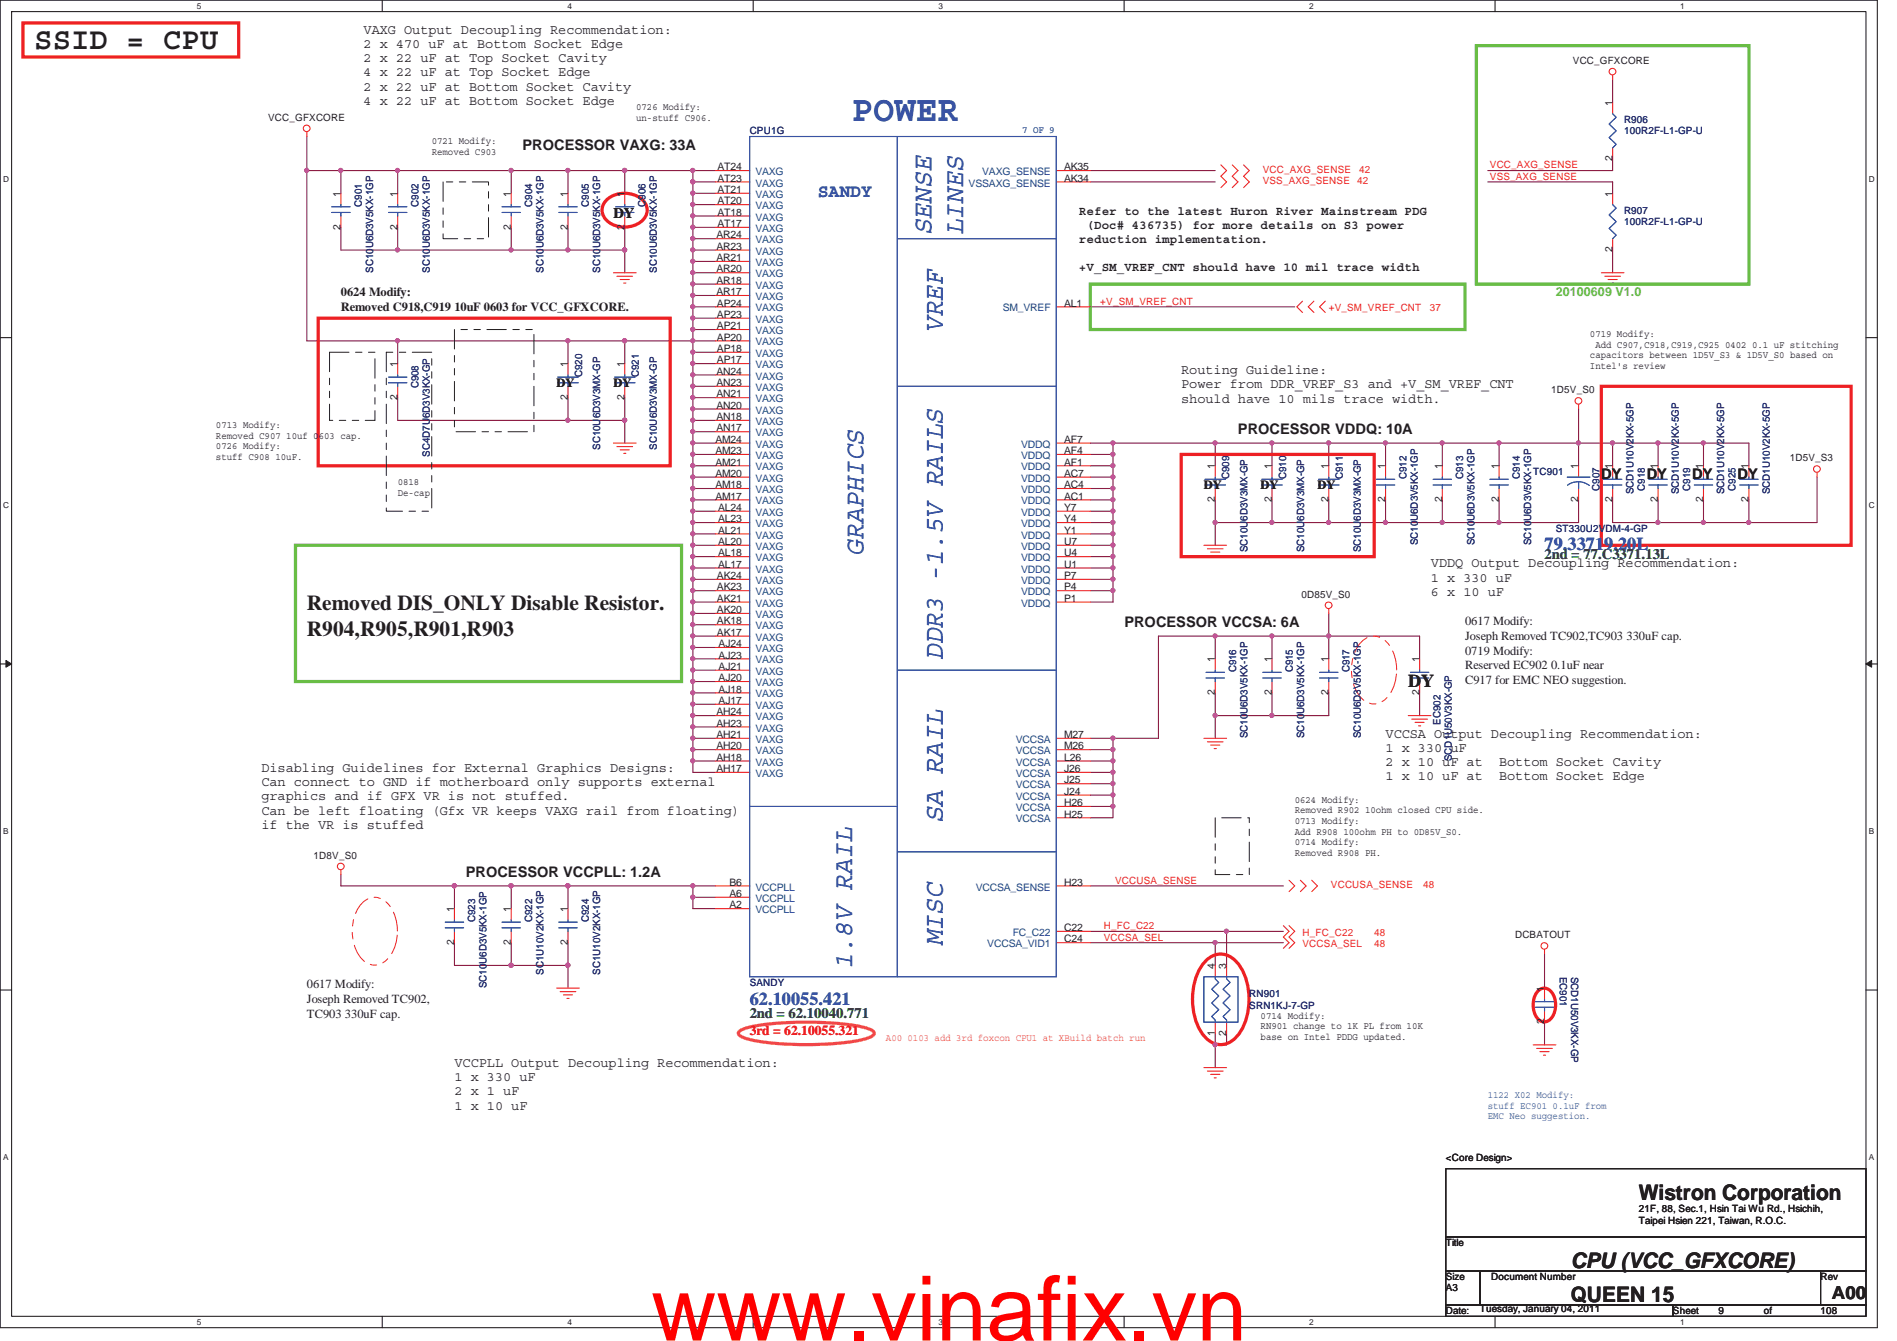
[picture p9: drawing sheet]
<svg xmlns="http://www.w3.org/2000/svg" width="297mm" height="210mm" viewBox="0 0 297 210" stroke-linecap="round" stroke-linejoin="round" font-family="sans-serif">
<defs><g id="words">
<text font-size="14.1" fill="#f00" x="102" y="209.9">www.vinafix.vn</text>
<text font-size="5.7" fill="#3953a4" x="133.4" y="19">POWER</text>
<text font-size="4.8" fill="#231f20" x="5.4" y="7.6">SSID = CPU</text>
<g font-size="4.2" fill="#3953a4">
<text x="145.9" y="36.8" transform="rotate(-90 145.9 36.8)">SENSE</text>
<text x="150.8" y="36.8" transform="rotate(-90 150.8 36.8)">LINES</text>
<text x="147.7" y="52.2" transform="rotate(-90 147.7 52.2)">VREF</text>
<text x="135.2" y="87" transform="rotate(-90 135.2 87)">GRAPHICS</text>
<text x="147.7" y="103.3" transform="rotate(-90 147.7 103.3)">DDR3 -1.5V RAILS</text>
<text x="147.7" y="128.9" transform="rotate(-90 147.7 128.9)">SA RAIL</text>
<text x="147.7" y="148.2" transform="rotate(-90 147.7 148.2)">MISC</text>
<text x="133.4" y="151.7" transform="rotate(-90 133.4 151.7)">1.8V RAIL</text>
</g>
<g font-size="3.3" fill="#231f20">
<text x="48" y="95.6">Removed DIS_ONLY Disable Resistor.</text>
<text x="48" y="99.6">R904,R905,R901,R903</text>
<text x="256.6" y="187.9">Wistron Corporation</text>
<text x="246" y="203.9">QUEEN 15</text>
<text x="246" y="198.5">CPU (VCC_GFXCORE)</text>
</g>
<g font-size="2.8" fill="#3953a4">
<text x="128.1" y="30.9">SANDY</text>
<text x="241.8" y="86.2">79.33719.20L</text>
<text x="117.4" y="157.3">62.10055.421</text>
</g>
<g font-size="2.8" fill="#231f20">
<text x="220.5" y="107.5">DY</text>
<text x="286.8" y="203.4">A00</text>
</g>
<g font-size="2.3" fill="#231f20">
<text x="81.8" y="23.5">PROCESSOR VAXG: 33A</text>
<text x="96.1" y="34.2">DY</text>
<text x="193.8" y="67.9">PROCESSOR VDDQ: 10A</text>
<text x="250.7" y="75.1">DY</text>
<text x="257.8" y="75.1">DY</text>
<text x="265" y="75.1">DY</text>
<text x="272.1" y="75.1">DY</text>
<text x="176.1" y="98.2">PROCESSOR VCCSA: 6A</text>
<text x="72.9" y="137.3">PROCESSOR VCCPLL: 1.2A</text>
</g>
<g font-size="2.3" fill="#098040">
<text x="241.8" y="87.5">2nd = 77.C3371.13L</text>
<text x="117.4" y="159.3">2nd = 62.10040.771</text>
</g>
<g font-size="2.1" fill="#231f20">
<text x="56.9" y="5.2">VAXG Output Decoupling Recommendation:</text>
<text x="56.9" y="7.5">2 x 470 uF at Bottom Socket Edge</text>
<text x="56.9" y="9.7">2 x 22 uF at Top Socket Cavity</text>
<text x="56.9" y="12">4 x 22 uF at Top Socket Edge</text>
<text x="56.9" y="14.2">2 x 22 uF at Bottom Socket Cavity</text>
<text x="56.9" y="16.5">4 x 22 uF at Bottom Socket Edge</text>
<text x="185" y="58.6">Routing Guideline:</text>
<text x="185" y="60.8">Power from DDR_VREF_S3 and +V_SM_VREF_CNT</text>
<text x="185" y="63.1">should have 10 mils trace width.</text>
<text x="224.1" y="88.8">VDDQ Output Decoupling Recommendation:</text>
<text x="224.1" y="91.1">1 x 330 uF</text>
<text x="224.1" y="93.3">6 x 10 uF</text>
<text x="217" y="115.5">VCCSA Output Decoupling Recommendation:</text>
<text x="217" y="117.7">1 x 330 uF</text>
<text x="217" y="120">2 x 10 uF at</text>
<text x="234.7" y="120">Bottom Socket Cavity</text>
<text x="40.9" y="120.8">Disabling Guidelines for External Graphics Designs:</text>
<text x="40.9" y="123.1">Can connect to GND if motherboard only supports external</text>
<text x="40.9" y="125.3">graphics and if GFX VR is not stuffed.</text>
<text x="217" y="122.2">1 x 10 uF at</text>
<text x="234.7" y="122.2">Bottom Socket Edge</text>
<text x="40.9" y="127.5">Can be left floating (Gfx VR keeps VAXG rail from floating)</text>
<text x="40.9" y="129.8">if the VR is stuffed</text>
<text x="71.2" y="167">VCCPLL Output Decoupling Recommendation:</text>
<text x="71.2" y="169.3">1 x 330 uF</text>
<text x="71.2" y="171.5">2 x 1 uF</text>
<text x="71.2" y="173.8">1 x 10 uF</text>
</g>
<text font-size="2.1" fill="#ed2024" x="117.4" y="162">3rd = 62.10055.321</text>
<g font-size="1.9" fill="#231f20">
<text x="168.9" y="33.7">Refer to the latest Huron River Mainstream PDG</text>
<text x="170.1" y="35.9">(Doc# 436735) for more details on S3 power</text>
<text x="168.9" y="38.1">reduction implementation.</text>
<text x="53.4" y="46.3">0624 Modify:</text>
<text x="168.9" y="42.5">+V_SM_VREF_CNT should have 10 mil trace width</text>
<text x="53.4" y="48.6">Removed C918,C919 10uF 0603 for VCC_GFXCORE.</text>
<text x="87.2" y="60.5">DY</text>
<text x="96.1" y="60.5">DY</text>
<text x="188.5" y="76.5">DY</text>
<text x="197.4" y="76.5">DY</text>
<text x="206.3" y="76.5">DY</text>
<text x="229.4" y="97.8">0617 Modify:</text>
<text x="229.4" y="100.2">Joseph Removed TC902,TC903 330uF cap.</text>
<text x="229.4" y="102.5">0719 Modify:</text>
<text x="229.4" y="104.8">Reserved EC902 0.1uF near</text>
<text x="229.4" y="107.1">C917 for EMC NEO suggestion.</text>
<text x="48" y="154.7">0617 Modify:</text>
<text x="48" y="157.1">Joseph Removed TC902,</text>
<text x="48" y="159.4">TC903 330uF cap.</text>
</g>
<text font-size="1.9" fill="#69bd45" x="243.6" y="46.3">20100609 V1.0</text>
<g font-size="1.6" fill="#231f20">
<text x="246.3" y="10">VCC_GFXCORE</text>
<text x="99.6" y="17.3">0726 Modify:</text>
<text x="252.5" y="16.6" transform="rotate(-90 252.5 16.6)">1</text>
<text x="42" y="18.9">VCC_GFXCORE</text>
<text x="67.6" y="22.6">0721 Modify:</text>
<text x="99.6" y="18.9">un-stuff C906.</text>
<text x="67.6" y="24.3">Removed C903</text>
<text x="112.3" y="26.7">AT24</text>
<text x="112.3" y="28.4">AT23</text>
<text x="166.6" y="28.4">AK34</text>
<text x="166.6" y="26.7">AK35</text>
<text x="252.5" y="25.3" transform="rotate(-90 252.5 25.3)">2</text>
<text x="53.3" y="35.9" transform="rotate(-90 53.3 35.9)">2</text>
<text x="53.3" y="30.8" transform="rotate(-90 53.3 30.8)">1</text>
<text x="62.2" y="35.9" transform="rotate(-90 62.2 35.9)">2</text>
<text x="62.2" y="30.8" transform="rotate(-90 62.2 30.8)">1</text>
<text x="80" y="35.9" transform="rotate(-90 80 35.9)">2</text>
<text x="80" y="30.8" transform="rotate(-90 80 30.8)">1</text>
<text x="88.9" y="35.9" transform="rotate(-90 88.9 35.9)">2</text>
<text x="88.9" y="30.8" transform="rotate(-90 88.9 30.8)">1</text>
<text x="97.8" y="35.9" transform="rotate(-90 97.8 35.9)">2</text>
<text x="97.8" y="30.8" transform="rotate(-90 97.8 30.8)">1</text>
<text x="112.3" y="30.2">AT21</text>
<text x="112.3" y="32">AT20</text>
<text x="112.3" y="33.8">AT18</text>
<text x="112.3" y="35.6">AT17</text>
<text x="252.5" y="30.8" transform="rotate(-90 252.5 30.8)">1</text>
<text x="112.2" y="37.3">AR24</text>
<text x="112.2" y="39.1">AR23</text>
<text x="112.2" y="40.9">AR21</text>
<text x="252.5" y="39.5" transform="rotate(-90 252.5 39.5)">2</text>
<text x="112.2" y="42.7">AR20</text>
<text x="112.2" y="44.4">AR18</text>
<text x="112.2" y="46.2">AR17</text>
<text x="112.3" y="48">AP24</text>
<text x="112.3" y="49.8">AP23</text>
<text x="112.3" y="51.6">AP21</text>
<text x="112.3" y="53.3">AP20</text>
<text x="166.6" y="48">AL1</text>
<text x="249" y="52.8">0719 Modify:</text>
<text x="62.2" y="57.5" transform="rotate(-90 62.2 57.5)">1</text>
<text x="88.9" y="57.5" transform="rotate(-90 88.9 57.5)">1</text>
<text x="97.8" y="57.5" transform="rotate(-90 97.8 57.5)">1</text>
<text x="112.2" y="58.7">AN24</text>
<text x="112.3" y="55.1">AP18</text>
<text x="112.3" y="56.9">AP17</text>
<text x="249" y="56.1">capacitors between 1D5V_S3 &amp; 1D5V_S0 based on</text>
<text x="249" y="57.8">Intel's review</text>
<text x="249.8" y="54.5">Add C907,C918,C919,C925 0402 0.1 uF stitching</text>
<text x="62.2" y="62.6" transform="rotate(-90 62.2 62.6)">2</text>
<text x="88.9" y="62.6" transform="rotate(-90 88.9 62.6)">2</text>
<text x="97.8" y="62.6" transform="rotate(-90 97.8 62.6)">2</text>
<text x="112.2" y="60.4">AN23</text>
<text x="112.2" y="62.2">AN21</text>
<text x="112.2" y="64">AN20</text>
<text x="112.2" y="65.8">AN18</text>
<text x="242.9" y="61.6">1D5V_S0</text>
<text x="33.8" y="67.1">0713 Modify:</text>
<text x="33.8" y="68.7">Removed C907 10uf 0603 cap.</text>
<text x="33.8" y="70.4">0726 Modify:</text>
<text x="112" y="69.3">AM24</text>
<text x="112" y="71.1">AM23</text>
<text x="112.2" y="67.6">AN17</text>
<text x="166.6" y="69.3">AF7</text>
<text x="166.6" y="71.1">AF4</text>
<text x="33.8" y="72">stuff C908 10uF.</text>
<text x="62.3" y="75.9">0818</text>
<text x="62.3" y="77.6">De-cap</text>
<text x="112" y="72.9">AM21</text>
<text x="112" y="74.7">AM20</text>
<text x="112" y="76.5">AM18</text>
<text x="166.6" y="72.9">AF1</text>
<text x="166.6" y="74.7">AC7</text>
<text x="166.6" y="76.5">AC4</text>
<text x="190.2" y="73.5" transform="rotate(-90 190.2 73.5)">1</text>
<text x="199.1" y="73.5" transform="rotate(-90 199.1 73.5)">1</text>
<text x="208" y="73.5" transform="rotate(-90 208 73.5)">1</text>
<text x="216.9" y="73.5" transform="rotate(-90 216.9 73.5)">1</text>
<text x="225.8" y="73.5" transform="rotate(-90 225.8 73.5)">1</text>
<text x="234.7" y="73.5" transform="rotate(-90 234.7 73.5)">1</text>
<text x="247.1" y="73.5" transform="rotate(-90 247.1 73.5)">1</text>
<text x="252.5" y="73.5" transform="rotate(-90 252.5 73.5)">1</text>
<text x="259.6" y="73.5" transform="rotate(-90 259.6 73.5)">1</text>
<text x="266.7" y="73.5" transform="rotate(-90 266.7 73.5)">1</text>
<text x="273.8" y="73.5" transform="rotate(-90 273.8 73.5)">1</text>
<text x="280.2" y="72.3">1D5V_S3</text>
<text x="112" y="78.2">AM17</text>
<text x="112.4" y="80">AL24</text>
<text x="112.4" y="81.8">AL23</text>
<text x="112.4" y="83.6">AL21</text>
<text x="166.6" y="78.2">AC1</text>
<text x="166.6" y="80">Y7</text>
<text x="166.6" y="81.8">Y4</text>
<text x="166.6" y="83.6">Y1</text>
<text x="190.2" y="78.6" transform="rotate(-90 190.2 78.6)">2</text>
<text x="199.1" y="78.6" transform="rotate(-90 199.1 78.6)">2</text>
<text x="208" y="78.6" transform="rotate(-90 208 78.6)">2</text>
<text x="216.9" y="78.6" transform="rotate(-90 216.9 78.6)">2</text>
<text x="225.8" y="78.6" transform="rotate(-90 225.8 78.6)">2</text>
<text x="234.7" y="78.6" transform="rotate(-90 234.7 78.6)">2</text>
<text x="247.1" y="78.6" transform="rotate(-90 247.1 78.6)">2</text>
<text x="252.5" y="78.6" transform="rotate(-90 252.5 78.6)">2</text>
<text x="259.6" y="78.6" transform="rotate(-90 259.6 78.6)">2</text>
<text x="266.7" y="78.6" transform="rotate(-90 266.7 78.6)">2</text>
<text x="273.8" y="78.6" transform="rotate(-90 273.8 78.6)">2</text>
<text x="112.4" y="85.3">AL20</text>
<text x="112.4" y="87.1">AL18</text>
<text x="112.4" y="88.9">AL17</text>
<text x="166.6" y="87.1">U4</text>
<text x="166.6" y="88.9">U1</text>
<text x="166.6" y="85.3">U7</text>
<text x="112.3" y="90.7">AK24</text>
<text x="112.3" y="92.5">AK23</text>
<text x="112.3" y="94.2">AK21</text>
<text x="166.6" y="90.7">P7</text>
<text x="166.6" y="92.5">P4</text>
<text x="166.6" y="94.2">P1</text>
<text x="203.8" y="93.6">0D85V_S0</text>
<text x="112.3" y="96">AK20</text>
<text x="112.3" y="97.8">AK18</text>
<text x="112.3" y="99.6">AK17</text>
<text x="112.5" y="101.3">AJ24</text>
<text x="112.5" y="103.1">AJ23</text>
<text x="112.5" y="104.9">AJ21</text>
<text x="112.5" y="106.7">AJ20</text>
<text x="190.2" y="103.7" transform="rotate(-90 190.2 103.7)">1</text>
<text x="199.1" y="103.7" transform="rotate(-90 199.1 103.7)">1</text>
<text x="208" y="103.7" transform="rotate(-90 208 103.7)">1</text>
<text x="222.2" y="103.7" transform="rotate(-90 222.2 103.7)">1</text>
<text x="112.2" y="112">AH24</text>
<text x="112.2" y="113.8">AH23</text>
<text x="112.5" y="108.5">AJ18</text>
<text x="112.5" y="110.2">AJ17</text>
<text x="190.2" y="108.8" transform="rotate(-90 190.2 108.8)">2</text>
<text x="199.1" y="108.8" transform="rotate(-90 199.1 108.8)">2</text>
<text x="208" y="108.8" transform="rotate(-90 208 108.8)">2</text>
<text x="222.2" y="108.8" transform="rotate(-90 222.2 108.8)">2</text>
<text x="112.2" y="115.6">AH21</text>
<text x="112.2" y="117.3">AH20</text>
<text x="112.2" y="119.1">AH18</text>
<text x="166.6" y="115.6">M27</text>
<text x="166.6" y="117.3">M26</text>
<text x="166.6" y="119.1">L26</text>
<text x="112.2" y="120.9">AH17</text>
<text x="166.6" y="120.9">J26</text>
<text x="166.6" y="122.7">J25</text>
<text x="166.6" y="124.5">J24</text>
<text x="202.7" y="125.7">0624 Modify:</text>
<text x="166.6" y="126.2">H26</text>
<text x="166.6" y="128">H25</text>
<text x="202.7" y="127.4">Removed R902 10ohm closed CPU side.</text>
<text x="202.7" y="129">0713 Modify:</text>
<text x="202.7" y="130.7">Add R908 100ohm PH to 0D85V_S0.</text>
<text x="49.1" y="134.5">1D8V_S0</text>
<text x="202.7" y="132.3">0714 Modify:</text>
<text x="202.7" y="134">Removed R908 PH.</text>
<text x="71.1" y="142.8" transform="rotate(-90 71.1 142.8)">1</text>
<text x="80" y="142.8" transform="rotate(-90 80 142.8)">1</text>
<text x="88.9" y="142.8" transform="rotate(-90 88.9 142.8)">1</text>
<text x="114.2" y="138.7">B6</text>
<text x="114.2" y="140.5">A6</text>
<text x="114.2" y="142.2">A2</text>
<text x="166.6" y="138.7">H23</text>
<text x="71.1" y="148" transform="rotate(-90 71.1 148)">2</text>
<text x="80" y="148" transform="rotate(-90 80 148)">2</text>
<text x="88.9" y="148" transform="rotate(-90 88.9 148)">2</text>
<text x="166.6" y="147.6">C24</text>
<text x="166.6" y="145.8">C22</text>
<text x="237.2" y="146.9">DCBATOUT</text>
<text x="190.2" y="151.7" transform="rotate(-90 190.2 151.7)">4</text>
<text x="192" y="151.7" transform="rotate(-90 192 151.7)">3</text>
<text x="241.8" y="155.3" transform="rotate(-90 241.8 155.3)">1</text>
<text x="197.4" y="159.5">0714 Modify:</text>
<text x="197.4" y="161.2">RN901 change to 1K PL from 10K</text>
<text x="241.8" y="160.4" transform="rotate(-90 241.8 160.4)">2</text>
<text x="190.2" y="162.2" transform="rotate(-90 190.2 162.2)">1</text>
<text x="192" y="162.2" transform="rotate(-90 192 162.2)">2</text>
<text x="197.4" y="162.8">base on Intel PDDG updated.</text>
<text x="226.4" y="181.8">&lt;Core Design&gt;</text>
<text x="256.6" y="189.8">21F, 88, Sec.1, Hsin Tai Wu Rd., Hsichih,</text>
<text x="256.6" y="191.6">Taipei Hsien 221, Taiwan, R.O.C.</text>
<text x="226.4" y="195.1">Title</text>
<text x="226.4" y="200.4">Size</text>
<text x="226.4" y="202.2">A3</text>
<text x="233.5" y="200.4">Document Number</text>
<text x="285.1" y="200.4">Rev</text>
<text x="226.4" y="205.8">Date:</text>
<text x="231.7" y="205.4">Tuesday, January 04, 2011</text>
<text x="262" y="205.8">Sheet</text>
<text x="269.1" y="205.8">9</text>
<text x="276.2" y="205.8">of</text>
<text x="285.1" y="205.8">108</text>
</g>
<g font-size="1.6" fill="#282973">
<text x="117.4" y="21">CPU1G</text>
<text x="254.3" y="19.3">R906</text>
<text x="254.3" y="21">100R2F-L1-GP-U</text>
<text x="56.6" y="32.4" transform="rotate(-90 56.6 32.4)">C901</text>
<text x="65.5" y="32.4" transform="rotate(-90 65.5 32.4)">C902</text>
<text x="83.3" y="32.4" transform="rotate(-90 83.3 32.4)">C904</text>
<text x="92.2" y="32.4" transform="rotate(-90 92.2 32.4)">C905</text>
<text x="101.1" y="32.4" transform="rotate(-90 101.1 32.4)">C906</text>
<text x="254.3" y="33.5">R907</text>
<text x="254.3" y="35.3">100R2F-L1-GP-U</text>
<text x="58.4" y="42.7" transform="rotate(-90 58.4 42.7)">SC10U6D3V5KX-1GP</text>
<text x="67.3" y="42.7" transform="rotate(-90 67.3 42.7)">SC10U6D3V5KX-1GP</text>
<text x="85.1" y="42.7" transform="rotate(-90 85.1 42.7)">SC10U6D3V5KX-1GP</text>
<text x="94" y="42.7" transform="rotate(-90 94 42.7)">SC10U6D3V5KX-1GP</text>
<text x="102.9" y="42.7" transform="rotate(-90 102.9 42.7)">SC10U6D3V5KX-1GP</text>
<text x="91.1" y="59.1" transform="rotate(-90 91.1 59.1)">C920</text>
<text x="100" y="59.1" transform="rotate(-90 100 59.1)">C921</text>
<text x="65.5" y="60.8" transform="rotate(-90 65.5 60.8)">C908</text>
<text x="67.3" y="71.5" transform="rotate(-90 67.3 71.5)">SC4D7U6D3V3KX-GP</text>
<text x="94" y="70.4" transform="rotate(-90 94 70.4)">SC10U6D3V3MX-GP</text>
<text x="102.9" y="70.4" transform="rotate(-90 102.9 70.4)">SC10U6D3V3MX-GP</text>
<text x="192.5" y="75.1" transform="rotate(-90 192.5 75.1)">C909</text>
<text x="201.4" y="75.1" transform="rotate(-90 201.4 75.1)">C910</text>
<text x="210.3" y="75.1" transform="rotate(-90 210.3 75.1)">C911</text>
<text x="220.2" y="75.1" transform="rotate(-90 220.2 75.1)">C912</text>
<text x="229.1" y="75.1" transform="rotate(-90 229.1 75.1)">C913</text>
<text x="238" y="75.1" transform="rotate(-90 238 75.1)">C914</text>
<text x="240.1" y="74.4">TC901</text>
<text x="250.4" y="76.8" transform="rotate(-90 250.4 76.8)">C907</text>
<text x="255.8" y="77.4" transform="rotate(-90 255.8 77.4)">SCD1U10V2KX-5GP</text>
<text x="257.6" y="76.8" transform="rotate(-90 257.6 76.8)">C918</text>
<text x="262.9" y="77.4" transform="rotate(-90 262.9 77.4)">SCD1U10V2KX-5GP</text>
<text x="264.7" y="76.8" transform="rotate(-90 264.7 76.8)">C919</text>
<text x="270" y="77.4" transform="rotate(-90 270 77.4)">SCD1U10V2KX-5GP</text>
<text x="271.8" y="76.8" transform="rotate(-90 271.8 76.8)">C925</text>
<text x="277.1" y="77.4" transform="rotate(-90 277.1 77.4)">SCD1U10V2KX-5GP</text>
<text x="243.6" y="83.3">ST330U2VDM-4-GP</text>
<text x="195.3" y="86.4" transform="rotate(-90 195.3 86.4)">SC10U6D3V3MX-GP</text>
<text x="204.2" y="86.4" transform="rotate(-90 204.2 86.4)">SC10U6D3V3MX-GP</text>
<text x="213.1" y="86.4" transform="rotate(-90 213.1 86.4)">SC10U6D3V3MX-GP</text>
<text x="222" y="85.4" transform="rotate(-90 222 85.4)">SC10U6D3V5KX-1GP</text>
<text x="230.9" y="85.4" transform="rotate(-90 230.9 85.4)">SC10U6D3V5KX-1GP</text>
<text x="239.8" y="85.4" transform="rotate(-90 239.8 85.4)">SC10U6D3V5KX-1GP</text>
<text x="193.5" y="105.3" transform="rotate(-90 193.5 105.3)">C916</text>
<text x="202.4" y="105.3" transform="rotate(-90 202.4 105.3)">C915</text>
<text x="211.3" y="105.3" transform="rotate(-90 211.3 105.3)">C917</text>
<text x="225.5" y="113.5" transform="rotate(-90 225.5 113.5)">EC902</text>
<text x="195.3" y="115.6" transform="rotate(-90 195.3 115.6)">SC10U6D3V5KX-1GP</text>
<text x="204.2" y="115.6" transform="rotate(-90 204.2 115.6)">SC10U6D3V5KX-1GP</text>
<text x="213.1" y="115.6" transform="rotate(-90 213.1 115.6)">SC10U6D3V5KX-1GP</text>
<text x="227.3" y="119.2" transform="rotate(-90 227.3 119.2)">SCD1U50V3KX-GP</text>
<text x="74.4" y="144.4" transform="rotate(-90 74.4 144.4)">C923</text>
<text x="83.3" y="144.4" transform="rotate(-90 83.3 144.4)">C922</text>
<text x="92.2" y="144.4" transform="rotate(-90 92.2 144.4)">C924</text>
<text x="76.2" y="154.7" transform="rotate(-90 76.2 154.7)">SC10U6D3V5KX-1GP</text>
<text x="85.1" y="152.6" transform="rotate(-90 85.1 152.6)">SC1U10V2KX-1GP</text>
<text x="94" y="152.6" transform="rotate(-90 94 152.6)">SC1U10V2KX-1GP</text>
<text x="117.4" y="154.4">SANDY</text>
<text x="244.3" y="152.9" transform="rotate(90 244.3 152.9)">EC901</text>
<text x="246" y="152.9" transform="rotate(90 246 152.9)">SCD1U50V3KX-GP</text>
<text x="195.6" y="156.2">RN901</text>
<text x="195.6" y="157.9">SRN1KJ-7-GP</text>
</g>
<g font-size="1.6" fill="#3953a4">
<text x="160.1" y="20.8">7 OF 9</text>
<text x="233" y="172">1122 X02 Modify:</text>
<text x="233" y="173.6">stuff EC901 0.1uF from</text>
<text x="233" y="175.3">EMC Neo suggestion.</text>
</g>
<g font-size="1.6" fill="#1d437e">
<text x="118.3" y="27.4">VAXG</text>
<text x="118.3" y="29.2">VAXG</text>
<text x="151.7" y="29.2">VSSAXG_SENSE</text>
<text x="153.8" y="27.4">VAXG_SENSE</text>
<text x="118.3" y="31">VAXG</text>
<text x="118.3" y="32.8">VAXG</text>
<text x="118.3" y="34.5">VAXG</text>
<text x="118.3" y="36.3">VAXG</text>
<text x="118.3" y="38.1">VAXG</text>
<text x="118.3" y="39.9">VAXG</text>
<text x="118.3" y="41.7">VAXG</text>
<text x="118.3" y="43.4">VAXG</text>
<text x="118.3" y="45.2">VAXG</text>
<text x="118.3" y="47">VAXG</text>
<text x="118.3" y="48.8">VAXG</text>
<text x="118.3" y="50.5">VAXG</text>
<text x="118.3" y="52.3">VAXG</text>
<text x="157" y="48.8">SM_VREF</text>
<text x="118.3" y="54.1">VAXG</text>
<text x="118.3" y="55.9">VAXG</text>
<text x="118.3" y="57.7">VAXG</text>
<text x="118.3" y="59.4">VAXG</text>
<text x="118.3" y="61.2">VAXG</text>
<text x="118.3" y="63">VAXG</text>
<text x="118.3" y="64.8">VAXG</text>
<text x="118.3" y="66.5">VAXG</text>
<text x="118.3" y="68.3">VAXG</text>
<text x="118.3" y="70.1">VAXG</text>
<text x="118.3" y="71.9">VAXG</text>
<text x="159.9" y="70.1">VDDQ</text>
<text x="159.9" y="71.9">VDDQ</text>
<text x="118.3" y="73.7">VAXG</text>
<text x="118.3" y="75.4">VAXG</text>
<text x="118.3" y="77.2">VAXG</text>
<text x="159.9" y="73.7">VDDQ</text>
<text x="159.9" y="75.4">VDDQ</text>
<text x="159.9" y="77.2">VDDQ</text>
<text x="118.3" y="79">VAXG</text>
<text x="118.3" y="80.8">VAXG</text>
<text x="118.3" y="82.5">VAXG</text>
<text x="159.9" y="79">VDDQ</text>
<text x="159.9" y="80.8">VDDQ</text>
<text x="159.9" y="82.5">VDDQ</text>
<text x="118.3" y="84.3">VAXG</text>
<text x="118.3" y="86.1">VAXG</text>
<text x="118.3" y="87.9">VAXG</text>
<text x="118.3" y="89.7">VAXG</text>
<text x="159.9" y="87.9">VDDQ</text>
<text x="159.9" y="89.7">VDDQ</text>
<text x="159.9" y="84.3">VDDQ</text>
<text x="159.9" y="86.1">VDDQ</text>
<text x="118.3" y="91.4">VAXG</text>
<text x="118.3" y="93.2">VAXG</text>
<text x="118.3" y="95">VAXG</text>
<text x="159.9" y="91.4">VDDQ</text>
<text x="159.9" y="93.2">VDDQ</text>
<text x="159.9" y="95">VDDQ</text>
<text x="118.3" y="96.8">VAXG</text>
<text x="118.3" y="98.5">VAXG</text>
<text x="118.3" y="100.3">VAXG</text>
<text x="118.3" y="102.1">VAXG</text>
<text x="118.3" y="103.9">VAXG</text>
<text x="118.3" y="105.7">VAXG</text>
<text x="118.3" y="107.4">VAXG</text>
<text x="118.3" y="109.2">VAXG</text>
<text x="118.3" y="111">VAXG</text>
<text x="118.3" y="112.8">VAXG</text>
<text x="118.3" y="114.6">VAXG</text>
<text x="118.3" y="116.3">VAXG</text>
<text x="118.3" y="118.1">VAXG</text>
<text x="118.3" y="119.9">VAXG</text>
<text x="159" y="116.3">VCCSA</text>
<text x="159" y="118.1">VCCSA</text>
<text x="159" y="119.9">VCCSA</text>
<text x="118.3" y="121.7">VAXG</text>
<text x="159" y="121.7">VCCSA</text>
<text x="159" y="123.4">VCCSA</text>
<text x="159" y="125.2">VCCSA</text>
<text x="159" y="127">VCCSA</text>
<text x="159" y="128.8">VCCSA</text>
<text x="118.3" y="139.4">VCCPLL</text>
<text x="118.3" y="141.2">VCCPLL</text>
<text x="118.3" y="143">VCCPLL</text>
<text x="152.8" y="139.4">VCCSA_SENSE</text>
<text x="154.6" y="148.3">VCCSA_VID1</text>
<text x="158.6" y="146.6">FC_C22</text>
</g>
<g font-size="1.6" fill="#ed2024">
<text x="197.7" y="27.1">VCC_AXG_SENSE</text>
<text x="197.7" y="28.9">VSS_AXG_SENSE</text>
<text x="212.5" y="28.9">42</text>
<text x="212.8" y="27.1">42</text>
<text x="233.3" y="28.1">VSS_AXG_SENSE</text>
<text x="233.3" y="26.4">VCC_AXG_SENSE</text>
<text x="172.3" y="47.7">+V_SM_VREF_CNT</text>
<text x="208.1" y="48.8">+V_SM_VREF_CNT</text>
<text x="223.9" y="48.8">37</text>
<text x="174.6" y="138.4">VCCUSA_SENSE</text>
<text x="208.4" y="139.1">VCCUSA_SENSE</text>
<text x="222.8" y="139.1">48</text>
<text x="172.8" y="147.3">VCCSA_SEL</text>
<text x="172.8" y="145.5">H_FC_C22</text>
<text x="204" y="148.3">VCCSA_SEL</text>
<text x="204" y="146.6">H_FC_C22</text>
<text x="215.2" y="146.6">48</text>
<text x="215.2" y="148.3">48</text>
</g>
<text font-size="1.6" fill="#f57f20" x="138.7" y="163.1">A00 0103 add 3rd foxcon CPU1 at XBuild batch run</text>
<g font-size="1.3" fill="#231f20">
<text x="30.8" y="1.4">5</text>
<text x="88.9" y="1.4">4</text>
<text x="146.9" y="1.4">3</text>
<text x="205" y="1.4">2</text>
<text x="263.1" y="1.4">1</text>
<text x=".5" y="28.5">D</text>
<text x="292.6" y="28.5">D</text>
<text x=".5" y="79.5">C</text>
<text x="292.6" y="79.5">C</text>
<text x=".5" y="130.6">B</text>
<text x="292.6" y="130.6">B</text>
<text x=".5" y="181.7">A</text>
<text x="292.6" y="181.7">A</text>
<text x="30.8" y="207.4">5</text>
<text x="88.9" y="207.4">4</text>
<text x="146.9" y="207.4">3</text>
<text x="205" y="207.4">2</text>
<text x="263.1" y="207.4">1</text>
</g>
</g></defs>
<path d="M0 0h294v207.9h-294zM1.8 1.8h290.4v204.3h-290.4z" fill="none" stroke="#231f20" stroke-width=".17"/>
<g fill="#fff">
<path d="M30.8 .2h.7v1.4h-.7z"/>
<path d="M30.8 206.3h.7v1.4h-.7z"/>
</g>
<path d="M59.9 0v1.8M59.9 206.1v1.8" fill="none" stroke="#231f20" stroke-width=".17"/>
<g fill="#fff">
<path d="M88.9 .2h.6v1.4h-.6z"/>
<path d="M88.9 206.3h.6v1.4h-.6z"/>
</g>
<path d="M117.9 0v1.8M117.9 206.1v1.8" fill="none" stroke="#231f20" stroke-width=".17"/>
<g fill="#fff">
<path d="M146.9 .2h.7v1.4h-.7z"/>
<path d="M146.9 206.3h.7v1.4h-.7z"/>
</g>
<path d="M176 0v1.8M176 206.1v1.8" fill="none" stroke="#231f20" stroke-width=".17"/>
<g fill="#fff">
<path d="M205 .2h.7v1.4h-.7z"/>
<path d="M205 206.3h.7v1.4h-.7z"/>
</g>
<path d="M234.1 0v1.8M234.1 206.1v1.8" fill="none" stroke="#231f20" stroke-width=".17"/>
<g fill="#fff">
<path d="M263.1 .2h.7v1.4h-.7z"/>
<path d="M263.1 206.3h.7v1.4h-.7z"/>
<path d="M.5 27.3h.9v1.4h-.9z"/>
<path d="M292.6 27.3h.9v1.4h-.9z"/>
<path d="M.5 78.4h.9v1.4h-.9z"/>
<path d="M292.6 78.4h.9v1.4h-.9z"/>
</g>
<path d="M0 52.9h1.8M292.2 52.9h1.8" fill="none" stroke="#231f20" stroke-width=".17"/>
<g fill="#fff">
<path d="M.5 129.5h.8v1.4h-.8z"/>
<path d="M292.6 129.5h.9v1.4h-.9z"/>
</g>
<path d="M0 104h1.8M292.2 104h1.8" fill="none" stroke="#231f20" stroke-width=".17"/>
<path d="M.9 103.4l.9 .6-.9 .5z" fill="#231f20"/>
<path d="M.9 103.4l.9 .6-.9 .5z" fill="none" stroke="#231f20" stroke-width=".16"/>
<path d="M292.2 104l.9-.6v1.1z" fill="#231f20"/>
<path d="M292.2 104l.9-.6v1.1z" fill="none" stroke="#231f20" stroke-width=".16"/>
<g fill="#fff">
<path d="M.5 180.5h.8v1.4h-.8z"/>
<path d="M292.6 180.5h.9v1.4h-.9z"/>
</g>
<path d="M0 155h1.8M292.2 155h1.8" fill="none" stroke="#231f20" stroke-width=".17"/>
<path d="M170.7 69.4h3.6M199.2 69.4h-8.9v3.5" fill="none" stroke="#7f1442" stroke-width=".17"/>
<circle cx="190.3" cy="69.4" r=".32" fill="#b9529f"/>
<circle cx="190.3" cy="69.4" r=".32" fill="none" stroke="#b9529f" stroke-width=".17"/>
<path d="M208.1 69.4h-8.9v3.5" fill="none" stroke="#7f1442" stroke-width=".17"/>
<circle cx="199.2" cy="69.4" r=".32" fill="#b9529f"/>
<circle cx="199.2" cy="69.4" r=".32" fill="none" stroke="#b9529f" stroke-width=".17"/>
<path d="M217 69.4h-8.9v3.5" fill="none" stroke="#7f1442" stroke-width=".17"/>
<circle cx="208" cy="69.4" r=".32" fill="#b9529f"/>
<circle cx="208" cy="69.4" r=".32" fill="none" stroke="#b9529f" stroke-width=".17"/>
<path d="M225.8 69.4h-8.8v3.5" fill="none" stroke="#7f1442" stroke-width=".17"/>
<circle cx="216.9" cy="69.4" r=".32" fill="#b9529f"/>
<circle cx="216.9" cy="69.4" r=".32" fill="none" stroke="#b9529f" stroke-width=".17"/>
<path d="M217 81.8h8.8" fill="none" stroke="#7f1442" stroke-width=".17"/>
<circle cx="225.8" cy="81.8" r=".32" fill="#b9529f"/>
<circle cx="225.8" cy="81.8" r=".32" fill="none" stroke="#b9529f" stroke-width=".17"/>
<circle cx="216.9" cy="81.8" r=".32" fill="#b9529f"/>
<circle cx="216.9" cy="81.8" r=".32" fill="none" stroke="#b9529f" stroke-width=".17"/>
<path d="M199.2 78.3v3.5h-8.9v3.6" fill="none" stroke="#7f1442" stroke-width=".17"/>
<circle cx="190.3" cy="81.8" r=".32" fill="#b9529f"/>
<circle cx="190.3" cy="81.8" r=".32" fill="none" stroke="#b9529f" stroke-width=".17"/>
<path d="M208.1 78.3v3.5h8.9v-3.5" fill="none" stroke="#7f1442" stroke-width=".17"/>
<circle cx="208" cy="81.8" r=".32" fill="#b9529f"/>
<circle cx="208" cy="81.8" r=".32" fill="none" stroke="#b9529f" stroke-width=".17"/>
<path d="M174.3 69.4v1.8h-3.6" fill="none" stroke="#7f1442" stroke-width=".17"/>
<circle cx="174.3" cy="69.4" r=".32" fill="#b9529f"/>
<circle cx="174.3" cy="69.4" r=".32" fill="none" stroke="#b9529f" stroke-width=".17"/>
<path d="M174.3 71.2v1.7h-3.6" fill="none" stroke="#7f1442" stroke-width=".17"/>
<circle cx="174.3" cy="71.1" r=".32" fill="#b9529f"/>
<circle cx="174.3" cy="71.1" r=".32" fill="none" stroke="#b9529f" stroke-width=".17"/>
<path d="M174.3 72.9v1.8h-3.6" fill="none" stroke="#7f1442" stroke-width=".17"/>
<circle cx="174.3" cy="72.9" r=".32" fill="#b9529f"/>
<circle cx="174.3" cy="72.9" r=".32" fill="none" stroke="#b9529f" stroke-width=".17"/>
<path d="M174.3 74.7v1.8h-3.6" fill="none" stroke="#7f1442" stroke-width=".17"/>
<circle cx="174.3" cy="74.7" r=".32" fill="#b9529f"/>
<circle cx="174.3" cy="74.7" r=".32" fill="none" stroke="#b9529f" stroke-width=".17"/>
<path d="M174.3 76.5v1.8h-3.6" fill="none" stroke="#7f1442" stroke-width=".17"/>
<circle cx="174.3" cy="76.5" r=".32" fill="#b9529f"/>
<circle cx="174.3" cy="76.5" r=".32" fill="none" stroke="#b9529f" stroke-width=".17"/>
<path d="M174.3 78.3v1.7h-3.6" fill="none" stroke="#7f1442" stroke-width=".17"/>
<circle cx="174.3" cy="78.2" r=".32" fill="#b9529f"/>
<circle cx="174.3" cy="78.2" r=".32" fill="none" stroke="#b9529f" stroke-width=".17"/>
<path d="M170.7 85.4h3.6M170.7 87.2h3.6M170.7 88.9h3.6M170.7 90.7h3.6M170.7 92.5h3.6M170.7 83.6h3.6M174.3 80v1.8h-3.6" fill="none" stroke="#7f1442" stroke-width=".17"/>
<circle cx="174.3" cy="80" r=".32" fill="#b9529f"/>
<circle cx="174.3" cy="80" r=".32" fill="none" stroke="#b9529f" stroke-width=".17"/>
<path d="M174.3 83.6v1.8" fill="none" stroke="#7f1442" stroke-width=".17"/>
<circle cx="174.3" cy="83.6" r=".32" fill="#b9529f"/>
<circle cx="174.3" cy="83.6" r=".32" fill="none" stroke="#b9529f" stroke-width=".17"/>
<path d="M174.3 81.8v1.8" fill="none" stroke="#7f1442" stroke-width=".17"/>
<circle cx="174.3" cy="81.8" r=".32" fill="#b9529f"/>
<circle cx="174.3" cy="81.8" r=".32" fill="none" stroke="#b9529f" stroke-width=".17"/>
<path d="M174.3 87.2v1.7" fill="none" stroke="#7f1442" stroke-width=".17"/>
<circle cx="174.3" cy="87.1" r=".32" fill="#b9529f"/>
<circle cx="174.3" cy="87.1" r=".32" fill="none" stroke="#b9529f" stroke-width=".17"/>
<path d="M174.3 85.4v1.8" fill="none" stroke="#7f1442" stroke-width=".17"/>
<circle cx="174.3" cy="85.4" r=".32" fill="#b9529f"/>
<circle cx="174.3" cy="85.4" r=".32" fill="none" stroke="#b9529f" stroke-width=".17"/>
<path d="M174.3 90.7v1.8" fill="none" stroke="#7f1442" stroke-width=".17"/>
<circle cx="174.3" cy="90.7" r=".32" fill="#b9529f"/>
<circle cx="174.3" cy="90.7" r=".32" fill="none" stroke="#b9529f" stroke-width=".17"/>
<path d="M174.3 88.9v1.8" fill="none" stroke="#7f1442" stroke-width=".17"/>
<circle cx="174.3" cy="88.9" r=".32" fill="#b9529f"/>
<circle cx="174.3" cy="88.9" r=".32" fill="none" stroke="#b9529f" stroke-width=".17"/>
<path d="M174.3 92.5v1.8h-3.6" fill="none" stroke="#7f1442" stroke-width=".17"/>
<circle cx="174.3" cy="92.5" r=".32" fill="#b9529f"/>
<circle cx="174.3" cy="92.5" r=".32" fill="none" stroke="#b9529f" stroke-width=".17"/>
<path d="M174.3 69.4h16M225.8 69.4h8.9" fill="none" stroke="#7f1442" stroke-width=".17"/>
<circle cx="225.8" cy="69.4" r=".32" fill="#b9529f"/>
<circle cx="225.8" cy="69.4" r=".32" fill="none" stroke="#b9529f" stroke-width=".17"/>
<path d="M225.8 69.4v3.5M234.7 69.4v3.5M247.2 69.4v3.5" fill="none" stroke="#7f1442" stroke-width=".17"/>
<circle cx="247.2" cy="69.4" r=".32" fill="#b9529f"/>
<circle cx="247.2" cy="69.4" r=".32" fill="none" stroke="#b9529f" stroke-width=".17"/>
<path d="M170.7 26.7h19.6M170.7 28.5h19.6M190.3 78.3v3.5M247.2 64v5.4M199.2 81.8h8.9" fill="none" stroke="#7f1442" stroke-width=".17"/>
<circle cx="199.2" cy="81.8" r=".32" fill="#b9529f"/>
<circle cx="199.2" cy="81.8" r=".32" fill="none" stroke="#b9529f" stroke-width=".17"/>
<path d="M225.8 78.3v3.5h8.9M234.7 78.3v3.5M247.2 78.3v3.5h-12.5" fill="none" stroke="#7f1442" stroke-width=".17"/>
<circle cx="234.7" cy="81.8" r=".32" fill="#b9529f"/>
<circle cx="234.7" cy="81.8" r=".32" fill="none" stroke="#b9529f" stroke-width=".17"/>
<path d="M112.1 80h-3.6v1.8" fill="none" stroke="#7f1442" stroke-width=".17"/>
<circle cx="108.5" cy="80" r=".32" fill="#b9529f"/>
<circle cx="108.5" cy="80" r=".32" fill="none" stroke="#b9529f" stroke-width=".17"/>
<path d="M112.1 67.6h-3.6v1.8" fill="none" stroke="#7f1442" stroke-width=".17"/>
<circle cx="108.5" cy="67.6" r=".32" fill="#b9529f"/>
<circle cx="108.5" cy="67.6" r=".32" fill="none" stroke="#b9529f" stroke-width=".17"/>
<path d="M97.8 39.2v3.5" fill="none" stroke="#7f1442" stroke-width=".17"/>
<circle cx="97.8" cy="39.1" r=".32" fill="#b9529f"/>
<circle cx="97.8" cy="39.1" r=".32" fill="none" stroke="#b9529f" stroke-width=".17"/>
<path d="M48 21.4v5.3" fill="none" stroke="#7f1442" stroke-width=".17"/>
<circle cx="48" cy="26.7" r=".32" fill="#b9529f"/>
<circle cx="48" cy="26.7" r=".32" fill="none" stroke="#b9529f" stroke-width=".17"/>
<path d="M53.4 26.7h26.6v3.6" fill="none" stroke="#7f1442" stroke-width=".17"/>
<circle cx="80" cy="26.7" r=".32" fill="#b9529f"/>
<circle cx="80" cy="26.7" r=".32" fill="none" stroke="#b9529f" stroke-width=".17"/>
<path d="M88.9 26.7h8.9v3.6M97.8 35.6v3.6" fill="none" stroke="#7f1442" stroke-width=".17"/>
<circle cx="97.8" cy="26.7" r=".32" fill="#b9529f"/>
<circle cx="97.8" cy="26.7" r=".32" fill="none" stroke="#b9529f" stroke-width=".17"/>
<path d="M53.4 39.2h8.9" fill="none" stroke="#7f1442" stroke-width=".17"/>
<circle cx="62.2" cy="39.1" r=".32" fill="#b9529f"/>
<circle cx="62.2" cy="39.1" r=".32" fill="none" stroke="#b9529f" stroke-width=".17"/>
<path d="M62.3 39.2h17.7" fill="none" stroke="#7f1442" stroke-width=".17"/>
<circle cx="80" cy="39.1" r=".32" fill="#b9529f"/>
<circle cx="80" cy="39.1" r=".32" fill="none" stroke="#b9529f" stroke-width=".17"/>
<path d="M80 39.2h8.9" fill="none" stroke="#7f1442" stroke-width=".17"/>
<circle cx="88.9" cy="39.1" r=".32" fill="#b9529f"/>
<circle cx="88.9" cy="39.1" r=".32" fill="none" stroke="#b9529f" stroke-width=".17"/>
<path d="M88.9 39.2h8.9" fill="none" stroke="#7f1442" stroke-width=".17"/>
<circle cx="97.8" cy="39.1" r=".32" fill="#b9529f"/>
<circle cx="97.8" cy="39.1" r=".32" fill="none" stroke="#b9529f" stroke-width=".17"/>
<path d="M88.9 35.6v3.6M112.1 78.3h-3.6v1.7" fill="none" stroke="#7f1442" stroke-width=".17"/>
<circle cx="108.5" cy="78.2" r=".32" fill="#b9529f"/>
<circle cx="108.5" cy="78.2" r=".32" fill="none" stroke="#b9529f" stroke-width=".17"/>
<path d="M80 26.7h8.9v3.6" fill="none" stroke="#7f1442" stroke-width=".17"/>
<circle cx="88.9" cy="26.7" r=".32" fill="#b9529f"/>
<circle cx="88.9" cy="26.7" r=".32" fill="none" stroke="#b9529f" stroke-width=".17"/>
<path d="M53.4 35.6v3.6M53.4 26.7v3.6M62.3 35.6v3.6M80 35.6v3.6" fill="none" stroke="#7f1442" stroke-width=".17"/>
<circle cx="53.4" cy="26.7" r=".32" fill="#b9529f"/>
<circle cx="53.4" cy="26.7" r=".32" fill="none" stroke="#b9529f" stroke-width=".17"/>
<path d="M62.3 26.7v3.6" fill="none" stroke="#7f1442" stroke-width=".17"/>
<circle cx="62.2" cy="26.7" r=".32" fill="#b9529f"/>
<circle cx="62.2" cy="26.7" r=".32" fill="none" stroke="#b9529f" stroke-width=".17"/>
<path d="M108.5 26.7v1.8" fill="none" stroke="#7f1442" stroke-width=".17"/>
<circle cx="108.5" cy="28.5" r=".32" fill="#b9529f"/>
<circle cx="108.5" cy="28.5" r=".32" fill="none" stroke="#b9529f" stroke-width=".17"/>
<circle cx="108.5" cy="26.7" r=".32" fill="#b9529f"/>
<circle cx="108.5" cy="26.7" r=".32" fill="none" stroke="#b9529f" stroke-width=".17"/>
<path d="M108.5 88.9h3.6" fill="none" stroke="#7f1442" stroke-width=".17"/>
<circle cx="108.5" cy="88.9" r=".32" fill="#b9529f"/>
<circle cx="108.5" cy="88.9" r=".32" fill="none" stroke="#b9529f" stroke-width=".17"/>
<path d="M112.1 65.8h-3.6v1.8" fill="none" stroke="#7f1442" stroke-width=".17"/>
<circle cx="108.5" cy="65.8" r=".32" fill="#b9529f"/>
<circle cx="108.5" cy="65.8" r=".32" fill="none" stroke="#b9529f" stroke-width=".17"/>
<path d="M112.1 76.5h-3.6v1.8" fill="none" stroke="#7f1442" stroke-width=".17"/>
<circle cx="108.5" cy="76.5" r=".32" fill="#b9529f"/>
<circle cx="108.5" cy="76.5" r=".32" fill="none" stroke="#b9529f" stroke-width=".17"/>
<path d="M108.5 87.2h3.6" fill="none" stroke="#7f1442" stroke-width=".17"/>
<circle cx="108.5" cy="87.1" r=".32" fill="#b9529f"/>
<circle cx="108.5" cy="87.1" r=".32" fill="none" stroke="#b9529f" stroke-width=".17"/>
<path d="M108.5 55.2h3.6M108.5 42.7h3.6M108.5 87.2v1.7" fill="none" stroke="#7f1442" stroke-width=".17"/>
<circle cx="108.5" cy="42.7" r=".32" fill="#b9529f"/>
<circle cx="108.5" cy="42.7" r=".32" fill="none" stroke="#b9529f" stroke-width=".17"/>
<path d="M108.5 53.4h3.6M108.5 40.9h3.6M108.5 51.6h3.6M108.5 49.8h3.6M108.5 64h3.6M108.5 62.3h3.6M108.5 60.5h3.6" fill="none" stroke="#7f1442" stroke-width=".17"/>
<circle cx="108.5" cy="60.5" r=".32" fill="#b9529f"/>
<circle cx="108.5" cy="60.5" r=".32" fill="none" stroke="#b9529f" stroke-width=".17"/>
<path d="M108.5 48h3.6" fill="none" stroke="#7f1442" stroke-width=".17"/>
<circle cx="108.5" cy="48" r=".32" fill="#b9529f"/>
<circle cx="108.5" cy="48" r=".32" fill="none" stroke="#b9529f" stroke-width=".17"/>
<path d="M108.5 58.7h3.6M108.5 46.3h3.6" fill="none" stroke="#7f1442" stroke-width=".17"/>
<circle cx="108.5" cy="46.2" r=".32" fill="#b9529f"/>
<circle cx="108.5" cy="46.2" r=".32" fill="none" stroke="#b9529f" stroke-width=".17"/>
<path d="M108.5 56.9h3.6M108.5 44.5h3.6" fill="none" stroke="#7f1442" stroke-width=".17"/>
<circle cx="108.5" cy="44.5" r=".32" fill="#b9529f"/>
<circle cx="108.5" cy="44.5" r=".32" fill="none" stroke="#b9529f" stroke-width=".17"/>
<path d="M108.5 51.6v1.8" fill="none" stroke="#7f1442" stroke-width=".17"/>
<circle cx="108.5" cy="51.6" r=".32" fill="#b9529f"/>
<circle cx="108.5" cy="51.6" r=".32" fill="none" stroke="#b9529f" stroke-width=".17"/>
<path d="M108.5 42.7v1.8M108.5 64v1.8" fill="none" stroke="#7f1442" stroke-width=".17"/>
<circle cx="108.5" cy="64" r=".32" fill="#b9529f"/>
<circle cx="108.5" cy="64" r=".32" fill="none" stroke="#b9529f" stroke-width=".17"/>
<path d="M108.5 55.2v1.7" fill="none" stroke="#7f1442" stroke-width=".17"/>
<circle cx="108.5" cy="55.1" r=".32" fill="#b9529f"/>
<circle cx="108.5" cy="55.1" r=".32" fill="none" stroke="#b9529f" stroke-width=".17"/>
<path d="M108.5 56.9v1.8M108.5 60.5v1.8" fill="none" stroke="#7f1442" stroke-width=".17"/>
<circle cx="108.5" cy="56.9" r=".32" fill="#b9529f"/>
<circle cx="108.5" cy="56.9" r=".32" fill="none" stroke="#b9529f" stroke-width=".17"/>
<path d="M108.5 48v3.6" fill="none" stroke="#7f1442" stroke-width=".17"/>
<circle cx="108.5" cy="49.8" r=".32" fill="#b9529f"/>
<circle cx="108.5" cy="49.8" r=".32" fill="none" stroke="#b9529f" stroke-width=".17"/>
<path d="M108.5 62.3v1.7" fill="none" stroke="#7f1442" stroke-width=".17"/>
<circle cx="108.5" cy="62.2" r=".32" fill="#b9529f"/>
<circle cx="108.5" cy="62.2" r=".32" fill="none" stroke="#b9529f" stroke-width=".17"/>
<path d="M112.1 74.7h-3.6v1.8" fill="none" stroke="#7f1442" stroke-width=".17"/>
<circle cx="108.5" cy="74.7" r=".32" fill="#b9529f"/>
<circle cx="108.5" cy="74.7" r=".32" fill="none" stroke="#b9529f" stroke-width=".17"/>
<path d="M97.8 26.7h10.7M108.5 85.4h3.6" fill="none" stroke="#7f1442" stroke-width=".17"/>
<circle cx="97.8" cy="26.7" r=".32" fill="#b9529f"/>
<circle cx="97.8" cy="26.7" r=".32" fill="none" stroke="#b9529f" stroke-width=".17"/>
<path d="M108.5 37.4h3.6M108.5 35.6h3.6M108.5 33.8h3.6M108.5 39.2h3.6M108.5 32h3.6M112.1 28.5h-3.6v1.8h3.6" fill="none" stroke="#7f1442" stroke-width=".17"/>
<circle cx="108.5" cy="28.5" r=".32" fill="#b9529f"/>
<circle cx="108.5" cy="28.5" r=".32" fill="none" stroke="#b9529f" stroke-width=".17"/>
<path d="M108.5 30.3v1.7" fill="none" stroke="#7f1442" stroke-width=".17"/>
<circle cx="108.5" cy="30.2" r=".32" fill="#b9529f"/>
<circle cx="108.5" cy="30.2" r=".32" fill="none" stroke="#b9529f" stroke-width=".17"/>
<path d="M108.5 39.2v1.7" fill="none" stroke="#7f1442" stroke-width=".17"/>
<circle cx="108.5" cy="39.1" r=".32" fill="#b9529f"/>
<circle cx="108.5" cy="39.1" r=".32" fill="none" stroke="#b9529f" stroke-width=".17"/>
<path d="M112.1 72.9h-3.6v1.8" fill="none" stroke="#7f1442" stroke-width=".17"/>
<circle cx="108.5" cy="72.9" r=".32" fill="#b9529f"/>
<circle cx="108.5" cy="72.9" r=".32" fill="none" stroke="#b9529f" stroke-width=".17"/>
<path d="M108.5 33.8v1.8" fill="none" stroke="#7f1442" stroke-width=".17"/>
<circle cx="108.5" cy="33.8" r=".32" fill="#b9529f"/>
<circle cx="108.5" cy="33.8" r=".32" fill="none" stroke="#b9529f" stroke-width=".17"/>
<path d="M108.5 37.4v1.8" fill="none" stroke="#7f1442" stroke-width=".17"/>
<circle cx="108.5" cy="37.4" r=".32" fill="#b9529f"/>
<circle cx="108.5" cy="37.4" r=".32" fill="none" stroke="#b9529f" stroke-width=".17"/>
<path d="M108.5 35.6v1.8" fill="none" stroke="#7f1442" stroke-width=".17"/>
<circle cx="108.5" cy="35.6" r=".32" fill="#b9529f"/>
<circle cx="108.5" cy="35.6" r=".32" fill="none" stroke="#b9529f" stroke-width=".17"/>
<path d="M108.5 32v1.8" fill="none" stroke="#7f1442" stroke-width=".17"/>
<circle cx="108.5" cy="32" r=".32" fill="#b9529f"/>
<circle cx="108.5" cy="32" r=".32" fill="none" stroke="#b9529f" stroke-width=".17"/>
<path d="M112.1 83.6h-3.6v1.8" fill="none" stroke="#7f1442" stroke-width=".17"/>
<circle cx="108.5" cy="83.6" r=".32" fill="#b9529f"/>
<circle cx="108.5" cy="83.6" r=".32" fill="none" stroke="#b9529f" stroke-width=".17"/>
<path d="M108.5 26.7h3.6M112.1 71.2h-3.6v1.7" fill="none" stroke="#7f1442" stroke-width=".17"/>
<circle cx="108.5" cy="71.1" r=".32" fill="#b9529f"/>
<circle cx="108.5" cy="71.1" r=".32" fill="none" stroke="#b9529f" stroke-width=".17"/>
<path d="M112.1 81.8h-3.6v1.8" fill="none" stroke="#7f1442" stroke-width=".17"/>
<circle cx="108.5" cy="81.8" r=".32" fill="#b9529f"/>
<circle cx="108.5" cy="81.8" r=".32" fill="none" stroke="#b9529f" stroke-width=".17"/>
<path d="M112.1 69.4h-3.6v1.8" fill="none" stroke="#7f1442" stroke-width=".17"/>
<circle cx="108.5" cy="69.4" r=".32" fill="#b9529f"/>
<circle cx="108.5" cy="69.4" r=".32" fill="none" stroke="#b9529f" stroke-width=".17"/>
<path d="M108.5 58.7v1.8" fill="none" stroke="#7f1442" stroke-width=".17"/>
<circle cx="108.5" cy="58.7" r=".32" fill="#b9529f"/>
<circle cx="108.5" cy="58.7" r=".32" fill="none" stroke="#b9529f" stroke-width=".17"/>
<path d="M108.5 53.4v1.8" fill="none" stroke="#7f1442" stroke-width=".17"/>
<circle cx="108.5" cy="53.4" r=".32" fill="#b9529f"/>
<circle cx="108.5" cy="53.4" r=".32" fill="none" stroke="#b9529f" stroke-width=".17"/>
<path d="M108.5 44.5v1.8M108.5 40.9v1.8" fill="none" stroke="#7f1442" stroke-width=".17"/>
<circle cx="108.5" cy="40.9" r=".32" fill="#b9529f"/>
<circle cx="108.5" cy="40.9" r=".32" fill="none" stroke="#b9529f" stroke-width=".17"/>
<path d="M108.5 85.4v1.8" fill="none" stroke="#7f1442" stroke-width=".17"/>
<circle cx="108.5" cy="85.4" r=".32" fill="#b9529f"/>
<circle cx="108.5" cy="85.4" r=".32" fill="none" stroke="#b9529f" stroke-width=".17"/>
<path d="M48 26.7h5.4M108.5 46.3v1.7M97.8 65.8v3.6" fill="none" stroke="#7f1442" stroke-width=".17"/>
<circle cx="97.8" cy="65.8" r=".32" fill="#b9529f"/>
<circle cx="97.8" cy="65.8" r=".32" fill="none" stroke="#b9529f" stroke-width=".17"/>
<path d="M88.9 53.4h8.9" fill="none" stroke="#7f1442" stroke-width=".17"/>
<circle cx="97.8" cy="53.4" r=".32" fill="#b9529f"/>
<circle cx="97.8" cy="53.4" r=".32" fill="none" stroke="#b9529f" stroke-width=".17"/>
<circle cx="88.9" cy="53.4" r=".32" fill="#b9529f"/>
<circle cx="88.9" cy="53.4" r=".32" fill="none" stroke="#b9529f" stroke-width=".17"/>
<path d="M97.8 53.4v3.5M97.8 62.3v3.5h-8.9" fill="none" stroke="#7f1442" stroke-width=".17"/>
<circle cx="97.8" cy="65.8" r=".32" fill="#b9529f"/>
<circle cx="97.8" cy="65.8" r=".32" fill="none" stroke="#b9529f" stroke-width=".17"/>
<circle cx="88.9" cy="65.8" r=".32" fill="#b9529f"/>
<circle cx="88.9" cy="65.8" r=".32" fill="none" stroke="#b9529f" stroke-width=".17"/>
<path d="M48 53.4h14.3v3.5M88.9 53.4v3.5M97.8 53.4h10.7M62.3 62.3v3.5M88.9 62.3v3.5" fill="none" stroke="#7f1442" stroke-width=".17"/>
<circle cx="97.8" cy="53.4" r=".32" fill="#b9529f"/>
<circle cx="97.8" cy="53.4" r=".32" fill="none" stroke="#b9529f" stroke-width=".17"/>
<path d="M48 26.7v26.7M108.5 138.7h3.6" fill="none" stroke="#7f1442" stroke-width=".17"/>
<circle cx="108.5" cy="138.7" r=".32" fill="#b9529f"/>
<circle cx="108.5" cy="138.7" r=".32" fill="none" stroke="#b9529f" stroke-width=".17"/>
<path d="M53.4 136.9v1.8M88.9 151.2v3.5M112.1 140.5h-3.6v1.8" fill="none" stroke="#7f1442" stroke-width=".17"/>
<circle cx="108.5" cy="140.5" r=".32" fill="#b9529f"/>
<circle cx="108.5" cy="140.5" r=".32" fill="none" stroke="#b9529f" stroke-width=".17"/>
<path d="M88.9 138.7h19.6" fill="none" stroke="#7f1442" stroke-width=".17"/>
<circle cx="88.9" cy="138.7" r=".32" fill="#b9529f"/>
<circle cx="88.9" cy="138.7" r=".32" fill="none" stroke="#b9529f" stroke-width=".17"/>
<path d="M88.9 147.6v3.6" fill="none" stroke="#7f1442" stroke-width=".17"/>
<circle cx="88.9" cy="151.1" r=".32" fill="#b9529f"/>
<circle cx="88.9" cy="151.1" r=".32" fill="none" stroke="#b9529f" stroke-width=".17"/>
<path d="M80 147.6v3.6" fill="none" stroke="#7f1442" stroke-width=".17"/>
<circle cx="80" cy="151.1" r=".32" fill="#b9529f"/>
<circle cx="80" cy="151.1" r=".32" fill="none" stroke="#b9529f" stroke-width=".17"/>
<path d="M80 151.2h8.9" fill="none" stroke="#7f1442" stroke-width=".17"/>
<circle cx="88.9" cy="151.1" r=".32" fill="#b9529f"/>
<circle cx="88.9" cy="151.1" r=".32" fill="none" stroke="#b9529f" stroke-width=".17"/>
<path d="M71.2 147.6v3.6h8.8" fill="none" stroke="#7f1442" stroke-width=".17"/>
<circle cx="80" cy="151.1" r=".32" fill="#b9529f"/>
<circle cx="80" cy="151.1" r=".32" fill="none" stroke="#b9529f" stroke-width=".17"/>
<path d="M181.4 99.6h8.9M190.3 99.6v3.6M190.3 99.6h8.9v3.6M208.1 99.6v3.6M71.2 138.7v3.6M80 138.7v3.6M88.9 138.7v3.6M108.5 138.7v1.8M108.5 142.3h3.6" fill="none" stroke="#7f1442" stroke-width=".17"/>
<circle cx="190.3" cy="99.6" r=".32" fill="#b9529f"/>
<circle cx="190.3" cy="99.6" r=".32" fill="none" stroke="#b9529f" stroke-width=".17"/>
<path d="M190.3 108.5v3.6M199.2 108.5v3.6h8.9v-3.6" fill="none" stroke="#7f1442" stroke-width=".17"/>
<circle cx="199.2" cy="112" r=".32" fill="#b9529f"/>
<circle cx="199.2" cy="112" r=".32" fill="none" stroke="#b9529f" stroke-width=".17"/>
<path d="M199.2 112.1h-8.9v3.5" fill="none" stroke="#7f1442" stroke-width=".17"/>
<circle cx="190.3" cy="112" r=".32" fill="#b9529f"/>
<circle cx="190.3" cy="112" r=".32" fill="none" stroke="#b9529f" stroke-width=".17"/>
<path d="M190.3 147.6h10.7" fill="none" stroke="#7f1442" stroke-width=".17"/>
<circle cx="190.3" cy="147.6" r=".32" fill="#b9529f"/>
<circle cx="190.3" cy="147.6" r=".32" fill="none" stroke="#b9529f" stroke-width=".17"/>
<path d="M170.7 147.6h19.6v3.6M201 145.8h-8.9v5.4" fill="none" stroke="#7f1442" stroke-width=".17"/>
<circle cx="192" cy="145.8" r=".32" fill="#b9529f"/>
<circle cx="192" cy="145.8" r=".32" fill="none" stroke="#b9529f" stroke-width=".17"/>
<path d="M199.2 99.6h8.9" fill="none" stroke="#7f1442" stroke-width=".17"/>
<circle cx="208" cy="99.6" r=".32" fill="#b9529f"/>
<circle cx="208" cy="99.6" r=".32" fill="none" stroke="#b9529f" stroke-width=".17"/>
<circle cx="199.2" cy="99.6" r=".32" fill="#b9529f"/>
<circle cx="199.2" cy="99.6" r=".32" fill="none" stroke="#b9529f" stroke-width=".17"/>
<path d="M170.7 117.4h3.6v1.8M174.3 115.6h7.1" fill="none" stroke="#7f1442" stroke-width=".17"/>
<circle cx="174.3" cy="117.4" r=".32" fill="#b9529f"/>
<circle cx="174.3" cy="117.4" r=".32" fill="none" stroke="#b9529f" stroke-width=".17"/>
<circle cx="174.3" cy="119.1" r=".32" fill="#b9529f"/>
<circle cx="174.3" cy="119.1" r=".32" fill="none" stroke="#b9529f" stroke-width=".17"/>
<path d="M170.7 119.2h3.6v1.7h-3.6" fill="none" stroke="#7f1442" stroke-width=".17"/>
<circle cx="174.3" cy="120.9" r=".32" fill="#b9529f"/>
<circle cx="174.3" cy="120.9" r=".32" fill="none" stroke="#b9529f" stroke-width=".17"/>
<path d="M170.7 122.7h3.6v1.8" fill="none" stroke="#7f1442" stroke-width=".17"/>
<circle cx="174.3" cy="124.5" r=".32" fill="#b9529f"/>
<circle cx="174.3" cy="124.5" r=".32" fill="none" stroke="#b9529f" stroke-width=".17"/>
<path d="M170.7 124.5h3.6v1.8" fill="none" stroke="#7f1442" stroke-width=".17"/>
<circle cx="174.3" cy="126.3" r=".32" fill="#b9529f"/>
<circle cx="174.3" cy="126.3" r=".32" fill="none" stroke="#b9529f" stroke-width=".17"/>
<path d="M170.7 126.3h3.6v1.8h-3.6M174.3 120.9v1.8" fill="none" stroke="#7f1442" stroke-width=".17"/>
<circle cx="174.3" cy="122.7" r=".32" fill="#b9529f"/>
<circle cx="174.3" cy="122.7" r=".32" fill="none" stroke="#b9529f" stroke-width=".17"/>
<path d="M181.4 99.6v16M174.3 115.6v1.8" fill="none" stroke="#7f1442" stroke-width=".17"/>
<circle cx="174.3" cy="115.6" r=".32" fill="#b9529f"/>
<circle cx="174.3" cy="115.6" r=".32" fill="none" stroke="#b9529f" stroke-width=".17"/>
<path d="M170.7 115.6h3.6M170.7 145.8h21.4M190.3 163.6v3.6" fill="none" stroke="#7f1442" stroke-width=".17"/>
<circle cx="190.3" cy="163.6" r=".32" fill="#b9529f"/>
<circle cx="190.3" cy="163.6" r=".32" fill="none" stroke="#b9529f" stroke-width=".17"/>
<path d="M234.7 69.4h12.5M190.3 161.8v1.8h1.8v-1.8" fill="none" stroke="#7f1442" stroke-width=".17"/>
<circle cx="234.7" cy="69.4" r=".32" fill="#b9529f"/>
<circle cx="234.7" cy="69.4" r=".32" fill="none" stroke="#b9529f" stroke-width=".17"/>
<path d="M53.4 138.7h17.8" fill="none" stroke="#7f1442" stroke-width=".17"/>
<circle cx="71.1" cy="138.7" r=".32" fill="#b9529f"/>
<circle cx="71.1" cy="138.7" r=".32" fill="none" stroke="#b9529f" stroke-width=".17"/>
<path d="M80 138.7h8.9" fill="none" stroke="#7f1442" stroke-width=".17"/>
<circle cx="88.9" cy="138.7" r=".32" fill="#b9529f"/>
<circle cx="88.9" cy="138.7" r=".32" fill="none" stroke="#b9529f" stroke-width=".17"/>
<circle cx="80" cy="138.7" r=".32" fill="#b9529f"/>
<circle cx="80" cy="138.7" r=".32" fill="none" stroke="#b9529f" stroke-width=".17"/>
<path d="M71.2 138.7h8.8" fill="none" stroke="#7f1442" stroke-width=".17"/>
<circle cx="80" cy="138.7" r=".32" fill="#b9529f"/>
<circle cx="80" cy="138.7" r=".32" fill="none" stroke="#b9529f" stroke-width=".17"/>
<circle cx="71.1" cy="138.7" r=".32" fill="#b9529f"/>
<circle cx="71.1" cy="138.7" r=".32" fill="none" stroke="#b9529f" stroke-width=".17"/>
<path d="M112.1 101.4h-3.6v1.8" fill="none" stroke="#7f1442" stroke-width=".17"/>
<circle cx="108.5" cy="101.4" r=".32" fill="#b9529f"/>
<circle cx="108.5" cy="101.4" r=".32" fill="none" stroke="#b9529f" stroke-width=".17"/>
<path d="M112.1 99.6h-3.6v1.8" fill="none" stroke="#7f1442" stroke-width=".17"/>
<circle cx="108.5" cy="99.6" r=".32" fill="#b9529f"/>
<circle cx="108.5" cy="99.6" r=".32" fill="none" stroke="#b9529f" stroke-width=".17"/>
<path d="M108.5 110.3h3.6" fill="none" stroke="#7f1442" stroke-width=".17"/>
<circle cx="108.5" cy="110.2" r=".32" fill="#b9529f"/>
<circle cx="108.5" cy="110.2" r=".32" fill="none" stroke="#b9529f" stroke-width=".17"/>
<path d="M112.1 97.8h-3.6v1.8" fill="none" stroke="#7f1442" stroke-width=".17"/>
<circle cx="108.5" cy="97.8" r=".32" fill="#b9529f"/>
<circle cx="108.5" cy="97.8" r=".32" fill="none" stroke="#b9529f" stroke-width=".17"/>
<path d="M108.5 108.5h3.6" fill="none" stroke="#7f1442" stroke-width=".17"/>
<circle cx="108.5" cy="108.5" r=".32" fill="#b9529f"/>
<circle cx="108.5" cy="108.5" r=".32" fill="none" stroke="#b9529f" stroke-width=".17"/>
<path d="M112.1 96.1h-3.6v1.7M108.5 108.5v1.8" fill="none" stroke="#7f1442" stroke-width=".17"/>
<circle cx="108.5" cy="96" r=".32" fill="#b9529f"/>
<circle cx="108.5" cy="96" r=".32" fill="none" stroke="#b9529f" stroke-width=".17"/>
<path d="M112.1 94.3h-3.6v1.8M108.5 106.7h3.6" fill="none" stroke="#7f1442" stroke-width=".17"/>
<circle cx="108.5" cy="94.2" r=".32" fill="#b9529f"/>
<circle cx="108.5" cy="94.2" r=".32" fill="none" stroke="#b9529f" stroke-width=".17"/>
<path d="M112.1 104.9h-3.6v1.8" fill="none" stroke="#7f1442" stroke-width=".17"/>
<circle cx="108.5" cy="104.9" r=".32" fill="#b9529f"/>
<circle cx="108.5" cy="104.9" r=".32" fill="none" stroke="#b9529f" stroke-width=".17"/>
<path d="M112.1 92.5h-3.6v1.8" fill="none" stroke="#7f1442" stroke-width=".17"/>
<circle cx="108.5" cy="92.5" r=".32" fill="#b9529f"/>
<circle cx="108.5" cy="92.5" r=".32" fill="none" stroke="#b9529f" stroke-width=".17"/>
<path d="M112.1 103.2h-3.6v1.7" fill="none" stroke="#7f1442" stroke-width=".17"/>
<circle cx="108.5" cy="103.1" r=".32" fill="#b9529f"/>
<circle cx="108.5" cy="103.1" r=".32" fill="none" stroke="#b9529f" stroke-width=".17"/>
<path d="M108.5 90.7h3.6" fill="none" stroke="#7f1442" stroke-width=".17"/>
<circle cx="108.5" cy="90.7" r=".32" fill="#b9529f"/>
<circle cx="108.5" cy="90.7" r=".32" fill="none" stroke="#b9529f" stroke-width=".17"/>
<path d="M108.5 90.7v1.8M108.5 106.7v1.8" fill="none" stroke="#7f1442" stroke-width=".17"/>
<circle cx="108.5" cy="106.7" r=".32" fill="#b9529f"/>
<circle cx="108.5" cy="106.7" r=".32" fill="none" stroke="#b9529f" stroke-width=".17"/>
<path d="M112.1 119.2h-3.6v1.7h3.6" fill="none" stroke="#7f1442" stroke-width=".17"/>
<circle cx="108.5" cy="119.1" r=".32" fill="#b9529f"/>
<circle cx="108.5" cy="119.1" r=".32" fill="none" stroke="#b9529f" stroke-width=".17"/>
<path d="M112.1 117.4h-3.6v1.8" fill="none" stroke="#7f1442" stroke-width=".17"/>
<circle cx="108.5" cy="117.4" r=".32" fill="#b9529f"/>
<circle cx="108.5" cy="117.4" r=".32" fill="none" stroke="#b9529f" stroke-width=".17"/>
<path d="M112.1 115.6h-3.6v1.8" fill="none" stroke="#7f1442" stroke-width=".17"/>
<circle cx="108.5" cy="115.6" r=".32" fill="#b9529f"/>
<circle cx="108.5" cy="115.6" r=".32" fill="none" stroke="#b9529f" stroke-width=".17"/>
<path d="M112.1 113.8h-3.6v1.8" fill="none" stroke="#7f1442" stroke-width=".17"/>
<circle cx="108.5" cy="113.8" r=".32" fill="#b9529f"/>
<circle cx="108.5" cy="113.8" r=".32" fill="none" stroke="#b9529f" stroke-width=".17"/>
<path d="M108.5 112.1h3.6" fill="none" stroke="#7f1442" stroke-width=".17"/>
<circle cx="108.5" cy="112" r=".32" fill="#b9529f"/>
<circle cx="108.5" cy="112" r=".32" fill="none" stroke="#b9529f" stroke-width=".17"/>
<path d="M252.5 12.5v3.5M233 28.5h19.5v1.8M252.5 24.9v1.8h-19.5M252.5 39.2v3.5M62.3 53.4h26.6M170.7 48h32M108.5 88.9v1.8M208.1 96.1v3.5M108.5 110.3v3.5" fill="none" stroke="#7f1442" stroke-width=".17"/>
<circle cx="62.2" cy="53.4" r=".32" fill="#b9529f"/>
<circle cx="62.2" cy="53.4" r=".32" fill="none" stroke="#b9529f" stroke-width=".17"/>
<path d="M62.3 65.8h26.6M266.7 78.3v3.5M266.7 69.4h-7.1v3.5M170.7 138.7h30.3" fill="none" stroke="#7f1442" stroke-width=".17"/>
<circle cx="266.7" cy="69.4" r=".32" fill="#b9529f"/>
<circle cx="266.7" cy="69.4" r=".32" fill="none" stroke="#b9529f" stroke-width=".17"/>
<path d="M273.9 78.3v3.5" fill="none" stroke="#7f1442" stroke-width=".17"/>
<circle cx="273.8" cy="81.8" r=".32" fill="#b9529f"/>
<circle cx="273.8" cy="81.8" r=".32" fill="none" stroke="#b9529f" stroke-width=".17"/>
<path d="M252.5 69.4v3.5" fill="none" stroke="#7f1442" stroke-width=".17"/>
<circle cx="252.5" cy="69.4" r=".32" fill="#b9529f"/>
<circle cx="252.5" cy="69.4" r=".32" fill="none" stroke="#b9529f" stroke-width=".17"/>
<path d="M252.5 69.4h7.1" fill="none" stroke="#7f1442" stroke-width=".17"/>
<circle cx="259.6" cy="69.4" r=".32" fill="#b9529f"/>
<circle cx="259.6" cy="69.4" r=".32" fill="none" stroke="#b9529f" stroke-width=".17"/>
<path d="M247.2 69.4h5.3M284.5 74.7v7.1M252.5 81.8h21.4" fill="none" stroke="#7f1442" stroke-width=".17"/>
<circle cx="266.7" cy="81.8" r=".32" fill="#b9529f"/>
<circle cx="266.7" cy="81.8" r=".32" fill="none" stroke="#b9529f" stroke-width=".17"/>
<path d="M252.5 78.3v3.5M259.6 78.3v3.5M273.9 69.4v3.5M273.9 81.8h10.6" fill="none" stroke="#7f1442" stroke-width=".17"/>
<circle cx="259.6" cy="81.8" r=".32" fill="#b9529f"/>
<circle cx="259.6" cy="81.8" r=".32" fill="none" stroke="#b9529f" stroke-width=".17"/>
<path d="M273.9 69.4h-7.2v3.5M208.1 99.6h14.2v3.6M222.3 108.5v3.6M241.8 149.4v5.3M241.8 160.1v3.5" fill="none" stroke="#7f1442" stroke-width=".17"/>
<g fill="none" stroke="#ed2024" stroke-width=".17">
<path d="M252.5 11.8v.7M252.5 16v1.8M48 20.7v.7M53.4 30.3v1.7M53.4 33.8v1.8M62.3 30.3v1.7M62.3 33.8v1.8M80 30.3v1.7M80 33.8v1.8M88.9 30.3v1.7M88.9 33.8v1.8M97.8 30.3v1.7"/>
<path d="M97.8 33.8v1.8M112.1 28.5h5.3M112.1 26.7h5.3M112.1 30.3h5.3M112.1 32h5.3M112.1 33.8h5.3M112.1 35.6h5.3M112.1 37.4h5.3M112.1 39.2h5.3M165.4 28.5h5.3M165.4 26.7h5.3M191.2 25.8l.9 .9-.9 .9 .9 .9-.9 .9"/>
<path d="M193 25.8l.8 .9-.8 .9 .8 .9-.8 .9M194.7 25.8l.9 .9-.9 .9 .9 .9-.9 .9M252.5 23.2v1.7M252.5 30.3v1.7M252.5 37.4v1.8M62.3 56.9v1.8M88.9 56.9v1.8M96.1 42.7h3.5M96.6 43.3h2.5M97.1 43.8h1.4M97.7 44.3h.3M97.8 56.9v1.8"/>
<path d="M112.1 48h5.3M112.1 40.9h5.3M112.1 42.7h5.3M112.1 44.5h5.3M112.1 46.3h5.3M112.1 49.8h5.3M112.1 51.6h5.3M112.1 53.4h5.3M112.1 55.2h5.3M112.1 56.9h5.3M112.1 58.7h5.3M165.4 48h5.3"/>
<path d="M204 47.2l-.9 .8 .9 .9M205.7 47.2l-.9 .8 .9 .9M207.5 47.2l-.9 .8 .9 .9M250.7 42.7h3.6M251.3 43.3h2.4M251.8 43.8h1.4M252.3 44.3h.4M62.3 60.5v1.8M88.9 60.5v1.8M96.1 69.4h3.5M96.6 69.9h2.5M97.1 70.4h1.4"/>
<path d="M97.7 71h.3M97.8 60.5v1.8M112.1 60.5h5.3M112.1 62.3h5.3M112.1 64h5.3M112.1 65.8h5.3M112.1 67.6h5.3M112.1 69.4h5.3M112.1 71.2h5.3M112.1 72.9h5.3M112.1 74.7h5.3M112.1 76.5h5.3"/>
<path d="M112.1 78.3h5.3M165.4 69.4h5.3M165.4 71.2h5.3M165.4 72.9h5.3M165.4 74.7h5.3M165.4 76.5h5.3M165.4 78.3h5.3M190.3 72.9v1.8M190.3 76.5v1.8M199.2 72.9v1.8M199.2 76.5v1.8M208.1 72.9v1.8"/>
<path d="M208.1 76.5v1.8M217 72.9v1.8M217 76.5v1.8M225.8 72.9v1.8M225.8 76.5v1.8M234.7 72.9v1.8M234.7 76.5v1.8M247.2 63.3v.7M247.2 72.9v1.8M247.2 76.5v1.8M252.5 72.9v1.8M252.5 76.5v1.8"/>
<path d="M259.6 72.9v1.8M259.6 76.5v1.8M266.7 72.9v1.8M266.7 76.5v1.8M273.9 72.9v1.8M273.9 76.5v1.8M284.5 74v.7M112.1 80h5.3M112.1 81.8h5.3M112.1 83.6h5.3M112.1 85.4h5.3M112.1 87.2h5.3"/>
<path d="M112.1 88.9h5.3M112.1 90.7h5.3M112.1 92.5h5.3M112.1 94.3h5.3M112.1 96.1h5.3M112.1 97.8h5.3M112.1 99.6h5.3M165.4 80h5.3M165.4 81.8h5.3M165.4 83.6h5.3M165.4 85.4h5.3M165.4 87.2h5.3"/>
<path d="M165.4 88.9h5.3M165.4 90.7h5.3M165.4 92.5h5.3M165.4 94.3h5.3M188.5 85.4h3.6M189.1 85.9h2.4M189.6 86.4h1.4M190.1 87h.4M208.1 95.3v.8M112.1 101.4h5.3M112.1 103.2h5.3M112.1 104.9h5.3"/>
<path d="M112.1 106.7h5.3M112.1 108.5h5.3M112.1 110.3h5.3M112.1 112.1h5.3M112.1 113.8h5.3M112.1 115.6h5.3M112.1 117.4h5.3M112.1 119.2h5.3M165.4 115.6h5.3M165.4 117.4h5.3M165.4 119.2h5.3M188.5 115.6h3.6"/>
<path d="M189.1 116.2h2.4M189.6 116.7h1.4M190.1 117.2h.4M190.3 103.2v1.7M190.3 106.7v1.8M199.2 103.2v1.7M199.2 106.7v1.8M208.1 103.2v1.7M208.1 106.7v1.8M220.5 112.1h3.6M221.1 112.6h2.4M221.6 113.1h1.4"/>
<path d="M222.1 113.7h.4M222.3 103.2v1.7M222.3 106.7v1.8M53.4 136.2v.7M112.1 120.9h5.3M112.1 138.7h5.3M165.4 120.9h5.3M165.4 138.7h5.3M165.4 122.7h5.3M165.4 124.5h5.3M165.4 126.3h5.3M165.4 128.1h5.3"/>
<path d="M201.8 137.8l.9 .9-.9 .9M203.6 137.8l.9 .9-.9 .9M205.4 137.8l.9 .9-.9 .9M71.2 142.3v1.8M71.2 145.8v1.8M80 142.3v1.8M80 145.8v1.8M87.2 154.7h3.5M87.7 155.3h2.5M88.2 155.8h1.5M88.8 156.3h.3M88.9 142.3v1.8"/>
<path d="M88.9 145.8v1.8M112.1 140.5h5.3M112.1 142.3h5.3M165.4 147.6h5.3M165.4 145.8h5.3M190.3 151.2v1.7M192.1 151.2v1.7M201 144.9l.8 .9-.8 .9 .8 .9-.8 .9M201.8 144.9l.9 .9-.9 .9 .9 .9-.9 .9M241.8 148.7v.7M241.8 154.7v1.8M241.8 158.3v1.8"/>
<path d="M188.5 167.2h3.6M189.1 167.7h2.4M189.6 168.2h1.4M190.1 168.8h.4M190.3 160.1v1.7M192.1 160.1v1.7M240.1 163.6h3.5M240.6 164.2h2.5M241.1 164.7h1.5M241.7 165.2h.3"/>
<circle cx="252.5" cy="11.2" r=".52"/>
<circle cx="48" cy="20.1" r=".52"/>
<circle cx="247.2" cy="62.8" r=".52"/>
<circle cx="284.5" cy="73.4" r=".52"/>
<circle cx="208" cy="94.8" r=".52"/>
<circle cx="53.4" cy="135.7" r=".52"/>
<circle cx="241.8" cy="148.1" r=".52"/>
</g>
<path d="M226.4 183h65.8v10.7h-65.8zM226.4 193.7h65.8v5.3h-65.8zM226.4 199h5.3v5.3h-5.3zM231.7 199h53.4v5.3h-53.4zM285.1 199h7.1v5.3h-7.1zM226.4 204.3h35.6v1.8h-35.6zM262 204.3h30.2v1.8h-30.2z" fill="none" stroke="#231f20" stroke-width=".17"/>
<path d="M3.6 3.6h33.8v5.3h-33.8zM95 31.3a4.2 4.2 0 0 1 6 .4 2.24 2.24 0 0 1-1 3.3 4.2 4.2 0 0 1-5.4-.9 2.12 2.12 0 0 1 .4-2.8zM49.8 49.8h55.1v23.1h-55.1zM185 71.2h30.2v16h-30.2zM250.7 60.5h39.2v24.9h-39.2zM188.5 150.8a3.2 3.2 0 0 1 5.3 0 9.9 9.9 0 0 1 0 11.4 3.2 3.2 0 0 1-5.3 0 10 10 0 0 1 0-11.4zM240.9 155.1a1.5 1.5 0 0 1 2.4 .9 3.2 3.2 0 0 1-1 3.9 1.52 1.52 0 0 1-2-1.2 3.5 3.5 0 0 1 .6-3.6z" fill="none" stroke="#ed2024" stroke-width=".51"/>
<path d="M231.2 7.2h42.7v37.3h-42.7zM170.7 44.5h58.7v7.1h-58.7zM46.3 85.4h60.4v21.3h-60.4z" fill="none" stroke="#69bd45" stroke-width=".51"/>
<path d="M213.4 100.3a2.64 2.64 0 0 1 4 .6 7 7 0 0 1-.5 8.6 2.61 2.61 0 0 1-4-.5 7.2 7.2 0 0 1 0-8.1zM56.9 141.2a2.64 2.64 0 0 1 4.1 .5 7 7 0 0 1-.5 8.7 2.61 2.61 0 0 1-4.1-.5 7.2 7.2 0 0 1 0-8.2z" fill="none" stroke="#ed2024" stroke-width=".16" stroke-dasharray="3 1 1 1 1 1"/>
<path d="M69.4 28.5h7.1v8.9h-7.1zM51.6 55.2h7.1v10.6h-7.1zM60.5 55.2h7.1v24.8h-7.1zM71.2 51.6h12.4v16h-12.4zM190.3 128.1h5.3v8.8h-5.3z" fill="none" stroke="#231f20" stroke-width=".16" stroke-dasharray="3 1 1 1 1 1"/>
<path d="M115.7 161.5a9.9 9.9 0 0 1 4.7-1.2 53.5 53.5 0 0 1 14.8 .5 2.03 2.03 0 0 1 1.7 1 2.05 2.05 0 0 1-1.7 1 49.4 49.4 0 0 1-17.9 0 2.03 2.03 0 0 1-1.7-1z" fill="none" stroke="#f57f20" stroke-width=".51"/>
<g fill="none" stroke="#3953a4" stroke-width=".17">
<path d="M252.5 17.8l.6 .6-1.1 1 1.1 1.1-1.1 1 1.1 1.1-.6 .6M51.9 32.4h2.9M51.9 33.3h2.9M53.4 32v.4M53.4 33.3v.5M60.8 32.4h2.9M60.8 33.3h2.9M62.3 32v.4M62.3 33.3v.5M78.6 32.4h2.9M78.6 33.3h2.9M80 32v.4"/>
<path d="M80 33.3v.5M87.5 32.4h2.9M87.5 33.3h2.9M88.9 32v.4M88.9 33.3v.5M96.4 32.4h2.9M96.4 33.3h2.9M97.8 32v.4M97.8 33.3v.5M117.4 21.4h48v131.5h-48zM140.5 37.4h24.9M140.5 21.4v131.5"/>
<path d="M252.5 32l.6 .6-1.1 1.1 1.1 1-1.1 1.1 1.1 1-.6 .6M60.8 59.1h2.9M60.8 59.9h2.9M62.3 58.7v.4M62.3 59.9v.6M87.3 59.9h3.2M87.3 59.1h3.2M88.9 58.7v.4M88.9 59.9v.6M96.2 59.9h3.2M96.2 59.1h3.2M97.8 58.7v.4"/>
<path d="M97.8 59.9v.6M140.5 60.5h24.9M188.7 75.9h3.2M188.7 75.1h3.2M190.3 74.7v.4M190.3 75.9v.6M197.6 75.9h3.2M197.6 75.1h3.2M199.2 74.7v.4M199.2 75.9v.6M206.5 75.9h3.2M206.5 75.1h3.2"/>
<path d="M208.1 74.7v.4M208.1 75.9v.6M215.5 75.9h2.9M215.5 75.1h2.9M217 74.7v.4M217 75.9v.6M224.4 75.9h2.9M224.4 75.1h2.9M225.8 74.7v.4M225.8 75.9v.6M233.3 75.9h2.9M233.3 75.1h2.9"/>
<path d="M234.7 74.7v.4M234.7 75.9v.6M245.4 74.7h3.6M245.4 76a2.86 2.86 0 0 1 3.5 0M247.2 75.4v1.1M251.1 75.9h2.9M251.1 75.1h2.9M252.5 74.7v.4M252.5 75.9v.6M258.2 75.9h2.9M258.2 75.1h2.9M259.6 74.7v.4"/>
<path d="M259.6 75.9v.6M265.3 75.9h2.9M265.3 75.1h2.9M266.7 74.7v.4M266.7 75.9v.6M272.4 75.9h2.9M272.4 75.1h2.9M273.9 74.7v.4M273.9 75.9v.6M140.5 104.9h24.9M188.8 106.2h2.9M188.8 105.3h2.9"/>
<path d="M190.3 104.9v.4M190.3 106.2v.5M197.7 106.2h2.9M197.7 105.3h2.9M199.2 104.9v.4M199.2 106.2v.5M206.6 106.2h2.9M206.6 105.3h2.9M208.1 104.9v.4M208.1 106.2v.5M220.8 106.2h2.9M220.8 105.3h2.9"/>
<path d="M222.3 104.9v.4M222.3 106.2v.5M117.4 126.3h23.1M140.5 133.4h24.9M69.7 144.4h2.9M69.7 145.3h2.9M71.2 144.1v.3M71.2 145.3v.5M78.6 144.4h2.9M78.6 145.3h2.9M80 144.1v.3M80 145.3v.5"/>
<path d="M87.5 144.4h2.9M87.5 145.3h2.9M88.9 144.1v.3M88.9 145.3v.5M188.5 152.9h5.3v7.2h-5.3zM190.3 152.9v.4l.5 .5-1.1 1.1 1.1 1.1-1.1 1.1 1.1 1-1.1 1.1 .6 .5v.4M192.1 152.9v.4l.5 .5-1.1 1.1 1.1 1.1-1.1 1.1 1.1 1-1.1 1.1 .6 .5v.4M240.4 157.7h2.9M240.4 156.8h2.9M241.8 156.5v.3M241.8 157.7v.6"/>
</g>
<circle cx="190.3" cy="69.4" r=".32" fill="#b9529f"/>
<circle cx="190.3" cy="69.4" r=".32" fill="none" stroke="#b9529f" stroke-width=".17"/>
<circle cx="199.2" cy="69.4" r=".32" fill="#b9529f"/>
<circle cx="199.2" cy="69.4" r=".32" fill="none" stroke="#b9529f" stroke-width=".17"/>
<circle cx="208" cy="69.4" r=".32" fill="#b9529f"/>
<circle cx="208" cy="69.4" r=".32" fill="none" stroke="#b9529f" stroke-width=".17"/>
<circle cx="216.9" cy="69.4" r=".32" fill="#b9529f"/>
<circle cx="216.9" cy="69.4" r=".32" fill="none" stroke="#b9529f" stroke-width=".17"/>
<circle cx="225.8" cy="81.8" r=".32" fill="#b9529f"/>
<circle cx="225.8" cy="81.8" r=".32" fill="none" stroke="#b9529f" stroke-width=".17"/>
<circle cx="216.9" cy="81.8" r=".32" fill="#b9529f"/>
<circle cx="216.9" cy="81.8" r=".32" fill="none" stroke="#b9529f" stroke-width=".17"/>
<circle cx="190.3" cy="81.8" r=".32" fill="#b9529f"/>
<circle cx="190.3" cy="81.8" r=".32" fill="none" stroke="#b9529f" stroke-width=".17"/>
<circle cx="208" cy="81.8" r=".32" fill="#b9529f"/>
<circle cx="208" cy="81.8" r=".32" fill="none" stroke="#b9529f" stroke-width=".17"/>
<circle cx="174.3" cy="69.4" r=".32" fill="#b9529f"/>
<circle cx="174.3" cy="69.4" r=".32" fill="none" stroke="#b9529f" stroke-width=".17"/>
<circle cx="174.3" cy="71.1" r=".32" fill="#b9529f"/>
<circle cx="174.3" cy="71.1" r=".32" fill="none" stroke="#b9529f" stroke-width=".17"/>
<circle cx="174.3" cy="72.9" r=".32" fill="#b9529f"/>
<circle cx="174.3" cy="72.9" r=".32" fill="none" stroke="#b9529f" stroke-width=".17"/>
<circle cx="174.3" cy="74.7" r=".32" fill="#b9529f"/>
<circle cx="174.3" cy="74.7" r=".32" fill="none" stroke="#b9529f" stroke-width=".17"/>
<circle cx="174.3" cy="76.5" r=".32" fill="#b9529f"/>
<circle cx="174.3" cy="76.5" r=".32" fill="none" stroke="#b9529f" stroke-width=".17"/>
<circle cx="174.3" cy="78.2" r=".32" fill="#b9529f"/>
<circle cx="174.3" cy="78.2" r=".32" fill="none" stroke="#b9529f" stroke-width=".17"/>
<circle cx="174.3" cy="80" r=".32" fill="#b9529f"/>
<circle cx="174.3" cy="80" r=".32" fill="none" stroke="#b9529f" stroke-width=".17"/>
<circle cx="174.3" cy="83.6" r=".32" fill="#b9529f"/>
<circle cx="174.3" cy="83.6" r=".32" fill="none" stroke="#b9529f" stroke-width=".17"/>
<circle cx="174.3" cy="81.8" r=".32" fill="#b9529f"/>
<circle cx="174.3" cy="81.8" r=".32" fill="none" stroke="#b9529f" stroke-width=".17"/>
<circle cx="174.3" cy="87.1" r=".32" fill="#b9529f"/>
<circle cx="174.3" cy="87.1" r=".32" fill="none" stroke="#b9529f" stroke-width=".17"/>
<circle cx="174.3" cy="85.4" r=".32" fill="#b9529f"/>
<circle cx="174.3" cy="85.4" r=".32" fill="none" stroke="#b9529f" stroke-width=".17"/>
<circle cx="174.3" cy="90.7" r=".32" fill="#b9529f"/>
<circle cx="174.3" cy="90.7" r=".32" fill="none" stroke="#b9529f" stroke-width=".17"/>
<circle cx="174.3" cy="88.9" r=".32" fill="#b9529f"/>
<circle cx="174.3" cy="88.9" r=".32" fill="none" stroke="#b9529f" stroke-width=".17"/>
<circle cx="174.3" cy="92.5" r=".32" fill="#b9529f"/>
<circle cx="174.3" cy="92.5" r=".32" fill="none" stroke="#b9529f" stroke-width=".17"/>
<circle cx="225.8" cy="69.4" r=".32" fill="#b9529f"/>
<circle cx="225.8" cy="69.4" r=".32" fill="none" stroke="#b9529f" stroke-width=".17"/>
<circle cx="247.2" cy="69.4" r=".32" fill="#b9529f"/>
<circle cx="247.2" cy="69.4" r=".32" fill="none" stroke="#b9529f" stroke-width=".17"/>
<circle cx="199.2" cy="81.8" r=".32" fill="#b9529f"/>
<circle cx="199.2" cy="81.8" r=".32" fill="none" stroke="#b9529f" stroke-width=".17"/>
<circle cx="234.7" cy="81.8" r=".32" fill="#b9529f"/>
<circle cx="234.7" cy="81.8" r=".32" fill="none" stroke="#b9529f" stroke-width=".17"/>
<circle cx="108.5" cy="80" r=".32" fill="#b9529f"/>
<circle cx="108.5" cy="80" r=".32" fill="none" stroke="#b9529f" stroke-width=".17"/>
<circle cx="108.5" cy="67.6" r=".32" fill="#b9529f"/>
<circle cx="108.5" cy="67.6" r=".32" fill="none" stroke="#b9529f" stroke-width=".17"/>
<circle cx="97.8" cy="39.1" r=".32" fill="#b9529f"/>
<circle cx="97.8" cy="39.1" r=".32" fill="none" stroke="#b9529f" stroke-width=".17"/>
<circle cx="48" cy="26.7" r=".32" fill="#b9529f"/>
<circle cx="48" cy="26.7" r=".32" fill="none" stroke="#b9529f" stroke-width=".17"/>
<circle cx="80" cy="26.7" r=".32" fill="#b9529f"/>
<circle cx="80" cy="26.7" r=".32" fill="none" stroke="#b9529f" stroke-width=".17"/>
<circle cx="97.8" cy="26.7" r=".32" fill="#b9529f"/>
<circle cx="97.8" cy="26.7" r=".32" fill="none" stroke="#b9529f" stroke-width=".17"/>
<circle cx="62.2" cy="39.1" r=".32" fill="#b9529f"/>
<circle cx="62.2" cy="39.1" r=".32" fill="none" stroke="#b9529f" stroke-width=".17"/>
<circle cx="80" cy="39.1" r=".32" fill="#b9529f"/>
<circle cx="80" cy="39.1" r=".32" fill="none" stroke="#b9529f" stroke-width=".17"/>
<circle cx="88.9" cy="39.1" r=".32" fill="#b9529f"/>
<circle cx="88.9" cy="39.1" r=".32" fill="none" stroke="#b9529f" stroke-width=".17"/>
<circle cx="97.8" cy="39.1" r=".32" fill="#b9529f"/>
<circle cx="97.8" cy="39.1" r=".32" fill="none" stroke="#b9529f" stroke-width=".17"/>
<circle cx="108.5" cy="78.2" r=".32" fill="#b9529f"/>
<circle cx="108.5" cy="78.2" r=".32" fill="none" stroke="#b9529f" stroke-width=".17"/>
<circle cx="88.9" cy="26.7" r=".32" fill="#b9529f"/>
<circle cx="88.9" cy="26.7" r=".32" fill="none" stroke="#b9529f" stroke-width=".17"/>
<circle cx="53.4" cy="26.7" r=".32" fill="#b9529f"/>
<circle cx="53.4" cy="26.7" r=".32" fill="none" stroke="#b9529f" stroke-width=".17"/>
<circle cx="62.2" cy="26.7" r=".32" fill="#b9529f"/>
<circle cx="62.2" cy="26.7" r=".32" fill="none" stroke="#b9529f" stroke-width=".17"/>
<circle cx="108.5" cy="28.5" r=".32" fill="#b9529f"/>
<circle cx="108.5" cy="28.5" r=".32" fill="none" stroke="#b9529f" stroke-width=".17"/>
<circle cx="108.5" cy="26.7" r=".32" fill="#b9529f"/>
<circle cx="108.5" cy="26.7" r=".32" fill="none" stroke="#b9529f" stroke-width=".17"/>
<circle cx="108.5" cy="88.9" r=".32" fill="#b9529f"/>
<circle cx="108.5" cy="88.9" r=".32" fill="none" stroke="#b9529f" stroke-width=".17"/>
<circle cx="108.5" cy="65.8" r=".32" fill="#b9529f"/>
<circle cx="108.5" cy="65.8" r=".32" fill="none" stroke="#b9529f" stroke-width=".17"/>
<circle cx="108.5" cy="76.5" r=".32" fill="#b9529f"/>
<circle cx="108.5" cy="76.5" r=".32" fill="none" stroke="#b9529f" stroke-width=".17"/>
<circle cx="108.5" cy="87.1" r=".32" fill="#b9529f"/>
<circle cx="108.5" cy="87.1" r=".32" fill="none" stroke="#b9529f" stroke-width=".17"/>
<circle cx="108.5" cy="42.7" r=".32" fill="#b9529f"/>
<circle cx="108.5" cy="42.7" r=".32" fill="none" stroke="#b9529f" stroke-width=".17"/>
<circle cx="108.5" cy="60.5" r=".32" fill="#b9529f"/>
<circle cx="108.5" cy="60.5" r=".32" fill="none" stroke="#b9529f" stroke-width=".17"/>
<circle cx="108.5" cy="48" r=".32" fill="#b9529f"/>
<circle cx="108.5" cy="48" r=".32" fill="none" stroke="#b9529f" stroke-width=".17"/>
<circle cx="108.5" cy="46.2" r=".32" fill="#b9529f"/>
<circle cx="108.5" cy="46.2" r=".32" fill="none" stroke="#b9529f" stroke-width=".17"/>
<circle cx="108.5" cy="44.5" r=".32" fill="#b9529f"/>
<circle cx="108.5" cy="44.5" r=".32" fill="none" stroke="#b9529f" stroke-width=".17"/>
<circle cx="108.5" cy="51.6" r=".32" fill="#b9529f"/>
<circle cx="108.5" cy="51.6" r=".32" fill="none" stroke="#b9529f" stroke-width=".17"/>
<circle cx="108.5" cy="64" r=".32" fill="#b9529f"/>
<circle cx="108.5" cy="64" r=".32" fill="none" stroke="#b9529f" stroke-width=".17"/>
<circle cx="108.5" cy="55.1" r=".32" fill="#b9529f"/>
<circle cx="108.5" cy="55.1" r=".32" fill="none" stroke="#b9529f" stroke-width=".17"/>
<circle cx="108.5" cy="56.9" r=".32" fill="#b9529f"/>
<circle cx="108.5" cy="56.9" r=".32" fill="none" stroke="#b9529f" stroke-width=".17"/>
<circle cx="108.5" cy="49.8" r=".32" fill="#b9529f"/>
<circle cx="108.5" cy="49.8" r=".32" fill="none" stroke="#b9529f" stroke-width=".17"/>
<circle cx="108.5" cy="62.2" r=".32" fill="#b9529f"/>
<circle cx="108.5" cy="62.2" r=".32" fill="none" stroke="#b9529f" stroke-width=".17"/>
<circle cx="108.5" cy="74.7" r=".32" fill="#b9529f"/>
<circle cx="108.5" cy="74.7" r=".32" fill="none" stroke="#b9529f" stroke-width=".17"/>
<circle cx="97.8" cy="26.7" r=".32" fill="#b9529f"/>
<circle cx="97.8" cy="26.7" r=".32" fill="none" stroke="#b9529f" stroke-width=".17"/>
<circle cx="108.5" cy="28.5" r=".32" fill="#b9529f"/>
<circle cx="108.5" cy="28.5" r=".32" fill="none" stroke="#b9529f" stroke-width=".17"/>
<circle cx="108.5" cy="30.2" r=".32" fill="#b9529f"/>
<circle cx="108.5" cy="30.2" r=".32" fill="none" stroke="#b9529f" stroke-width=".17"/>
<circle cx="108.5" cy="39.1" r=".32" fill="#b9529f"/>
<circle cx="108.5" cy="39.1" r=".32" fill="none" stroke="#b9529f" stroke-width=".17"/>
<circle cx="108.5" cy="72.9" r=".32" fill="#b9529f"/>
<circle cx="108.5" cy="72.9" r=".32" fill="none" stroke="#b9529f" stroke-width=".17"/>
<circle cx="108.5" cy="33.8" r=".32" fill="#b9529f"/>
<circle cx="108.5" cy="33.8" r=".32" fill="none" stroke="#b9529f" stroke-width=".17"/>
<circle cx="108.5" cy="37.4" r=".32" fill="#b9529f"/>
<circle cx="108.5" cy="37.4" r=".32" fill="none" stroke="#b9529f" stroke-width=".17"/>
<circle cx="108.5" cy="35.6" r=".32" fill="#b9529f"/>
<circle cx="108.5" cy="35.6" r=".32" fill="none" stroke="#b9529f" stroke-width=".17"/>
<circle cx="108.5" cy="32" r=".32" fill="#b9529f"/>
<circle cx="108.5" cy="32" r=".32" fill="none" stroke="#b9529f" stroke-width=".17"/>
<circle cx="108.5" cy="83.6" r=".32" fill="#b9529f"/>
<circle cx="108.5" cy="83.6" r=".32" fill="none" stroke="#b9529f" stroke-width=".17"/>
<circle cx="108.5" cy="71.1" r=".32" fill="#b9529f"/>
<circle cx="108.5" cy="71.1" r=".32" fill="none" stroke="#b9529f" stroke-width=".17"/>
<circle cx="108.5" cy="81.8" r=".32" fill="#b9529f"/>
<circle cx="108.5" cy="81.8" r=".32" fill="none" stroke="#b9529f" stroke-width=".17"/>
<circle cx="108.5" cy="69.4" r=".32" fill="#b9529f"/>
<circle cx="108.5" cy="69.4" r=".32" fill="none" stroke="#b9529f" stroke-width=".17"/>
<circle cx="108.5" cy="58.7" r=".32" fill="#b9529f"/>
<circle cx="108.5" cy="58.7" r=".32" fill="none" stroke="#b9529f" stroke-width=".17"/>
<circle cx="108.5" cy="53.4" r=".32" fill="#b9529f"/>
<circle cx="108.5" cy="53.4" r=".32" fill="none" stroke="#b9529f" stroke-width=".17"/>
<circle cx="108.5" cy="40.9" r=".32" fill="#b9529f"/>
<circle cx="108.5" cy="40.9" r=".32" fill="none" stroke="#b9529f" stroke-width=".17"/>
<circle cx="108.5" cy="85.4" r=".32" fill="#b9529f"/>
<circle cx="108.5" cy="85.4" r=".32" fill="none" stroke="#b9529f" stroke-width=".17"/>
<circle cx="97.8" cy="65.8" r=".32" fill="#b9529f"/>
<circle cx="97.8" cy="65.8" r=".32" fill="none" stroke="#b9529f" stroke-width=".17"/>
<circle cx="97.8" cy="53.4" r=".32" fill="#b9529f"/>
<circle cx="97.8" cy="53.4" r=".32" fill="none" stroke="#b9529f" stroke-width=".17"/>
<circle cx="88.9" cy="53.4" r=".32" fill="#b9529f"/>
<circle cx="88.9" cy="53.4" r=".32" fill="none" stroke="#b9529f" stroke-width=".17"/>
<circle cx="97.8" cy="65.8" r=".32" fill="#b9529f"/>
<circle cx="97.8" cy="65.8" r=".32" fill="none" stroke="#b9529f" stroke-width=".17"/>
<circle cx="88.9" cy="65.8" r=".32" fill="#b9529f"/>
<circle cx="88.9" cy="65.8" r=".32" fill="none" stroke="#b9529f" stroke-width=".17"/>
<circle cx="97.8" cy="53.4" r=".32" fill="#b9529f"/>
<circle cx="97.8" cy="53.4" r=".32" fill="none" stroke="#b9529f" stroke-width=".17"/>
<circle cx="108.5" cy="138.7" r=".32" fill="#b9529f"/>
<circle cx="108.5" cy="138.7" r=".32" fill="none" stroke="#b9529f" stroke-width=".17"/>
<circle cx="108.5" cy="140.5" r=".32" fill="#b9529f"/>
<circle cx="108.5" cy="140.5" r=".32" fill="none" stroke="#b9529f" stroke-width=".17"/>
<circle cx="88.9" cy="138.7" r=".32" fill="#b9529f"/>
<circle cx="88.9" cy="138.7" r=".32" fill="none" stroke="#b9529f" stroke-width=".17"/>
<circle cx="88.9" cy="151.1" r=".32" fill="#b9529f"/>
<circle cx="88.9" cy="151.1" r=".32" fill="none" stroke="#b9529f" stroke-width=".17"/>
<circle cx="80" cy="151.1" r=".32" fill="#b9529f"/>
<circle cx="80" cy="151.1" r=".32" fill="none" stroke="#b9529f" stroke-width=".17"/>
<circle cx="88.9" cy="151.1" r=".32" fill="#b9529f"/>
<circle cx="88.9" cy="151.1" r=".32" fill="none" stroke="#b9529f" stroke-width=".17"/>
<circle cx="80" cy="151.1" r=".32" fill="#b9529f"/>
<circle cx="80" cy="151.1" r=".32" fill="none" stroke="#b9529f" stroke-width=".17"/>
<circle cx="190.3" cy="99.6" r=".32" fill="#b9529f"/>
<circle cx="190.3" cy="99.6" r=".32" fill="none" stroke="#b9529f" stroke-width=".17"/>
<circle cx="199.2" cy="112" r=".32" fill="#b9529f"/>
<circle cx="199.2" cy="112" r=".32" fill="none" stroke="#b9529f" stroke-width=".17"/>
<circle cx="190.3" cy="112" r=".32" fill="#b9529f"/>
<circle cx="190.3" cy="112" r=".32" fill="none" stroke="#b9529f" stroke-width=".17"/>
<circle cx="190.3" cy="147.6" r=".32" fill="#b9529f"/>
<circle cx="190.3" cy="147.6" r=".32" fill="none" stroke="#b9529f" stroke-width=".17"/>
<circle cx="192" cy="145.8" r=".32" fill="#b9529f"/>
<circle cx="192" cy="145.8" r=".32" fill="none" stroke="#b9529f" stroke-width=".17"/>
<circle cx="208" cy="99.6" r=".32" fill="#b9529f"/>
<circle cx="208" cy="99.6" r=".32" fill="none" stroke="#b9529f" stroke-width=".17"/>
<circle cx="199.2" cy="99.6" r=".32" fill="#b9529f"/>
<circle cx="199.2" cy="99.6" r=".32" fill="none" stroke="#b9529f" stroke-width=".17"/>
<circle cx="174.3" cy="117.4" r=".32" fill="#b9529f"/>
<circle cx="174.3" cy="117.4" r=".32" fill="none" stroke="#b9529f" stroke-width=".17"/>
<circle cx="174.3" cy="119.1" r=".32" fill="#b9529f"/>
<circle cx="174.3" cy="119.1" r=".32" fill="none" stroke="#b9529f" stroke-width=".17"/>
<circle cx="174.3" cy="120.9" r=".32" fill="#b9529f"/>
<circle cx="174.3" cy="120.9" r=".32" fill="none" stroke="#b9529f" stroke-width=".17"/>
<circle cx="174.3" cy="124.5" r=".32" fill="#b9529f"/>
<circle cx="174.3" cy="124.5" r=".32" fill="none" stroke="#b9529f" stroke-width=".17"/>
<circle cx="174.3" cy="126.3" r=".32" fill="#b9529f"/>
<circle cx="174.3" cy="126.3" r=".32" fill="none" stroke="#b9529f" stroke-width=".17"/>
<circle cx="174.3" cy="122.7" r=".32" fill="#b9529f"/>
<circle cx="174.3" cy="122.7" r=".32" fill="none" stroke="#b9529f" stroke-width=".17"/>
<circle cx="174.3" cy="115.6" r=".32" fill="#b9529f"/>
<circle cx="174.3" cy="115.6" r=".32" fill="none" stroke="#b9529f" stroke-width=".17"/>
<circle cx="190.3" cy="163.6" r=".32" fill="#b9529f"/>
<circle cx="190.3" cy="163.6" r=".32" fill="none" stroke="#b9529f" stroke-width=".17"/>
<circle cx="234.7" cy="69.4" r=".32" fill="#b9529f"/>
<circle cx="234.7" cy="69.4" r=".32" fill="none" stroke="#b9529f" stroke-width=".17"/>
<circle cx="71.1" cy="138.7" r=".32" fill="#b9529f"/>
<circle cx="71.1" cy="138.7" r=".32" fill="none" stroke="#b9529f" stroke-width=".17"/>
<circle cx="88.9" cy="138.7" r=".32" fill="#b9529f"/>
<circle cx="88.9" cy="138.7" r=".32" fill="none" stroke="#b9529f" stroke-width=".17"/>
<circle cx="80" cy="138.7" r=".32" fill="#b9529f"/>
<circle cx="80" cy="138.7" r=".32" fill="none" stroke="#b9529f" stroke-width=".17"/>
<circle cx="80" cy="138.7" r=".32" fill="#b9529f"/>
<circle cx="80" cy="138.7" r=".32" fill="none" stroke="#b9529f" stroke-width=".17"/>
<circle cx="71.1" cy="138.7" r=".32" fill="#b9529f"/>
<circle cx="71.1" cy="138.7" r=".32" fill="none" stroke="#b9529f" stroke-width=".17"/>
<circle cx="108.5" cy="101.4" r=".32" fill="#b9529f"/>
<circle cx="108.5" cy="101.4" r=".32" fill="none" stroke="#b9529f" stroke-width=".17"/>
<circle cx="108.5" cy="99.6" r=".32" fill="#b9529f"/>
<circle cx="108.5" cy="99.6" r=".32" fill="none" stroke="#b9529f" stroke-width=".17"/>
<circle cx="108.5" cy="110.2" r=".32" fill="#b9529f"/>
<circle cx="108.5" cy="110.2" r=".32" fill="none" stroke="#b9529f" stroke-width=".17"/>
<circle cx="108.5" cy="97.8" r=".32" fill="#b9529f"/>
<circle cx="108.5" cy="97.8" r=".32" fill="none" stroke="#b9529f" stroke-width=".17"/>
<circle cx="108.5" cy="108.5" r=".32" fill="#b9529f"/>
<circle cx="108.5" cy="108.5" r=".32" fill="none" stroke="#b9529f" stroke-width=".17"/>
<circle cx="108.5" cy="96" r=".32" fill="#b9529f"/>
<circle cx="108.5" cy="96" r=".32" fill="none" stroke="#b9529f" stroke-width=".17"/>
<circle cx="108.5" cy="94.2" r=".32" fill="#b9529f"/>
<circle cx="108.5" cy="94.2" r=".32" fill="none" stroke="#b9529f" stroke-width=".17"/>
<circle cx="108.5" cy="104.9" r=".32" fill="#b9529f"/>
<circle cx="108.5" cy="104.9" r=".32" fill="none" stroke="#b9529f" stroke-width=".17"/>
<circle cx="108.5" cy="92.5" r=".32" fill="#b9529f"/>
<circle cx="108.5" cy="92.5" r=".32" fill="none" stroke="#b9529f" stroke-width=".17"/>
<circle cx="108.5" cy="103.1" r=".32" fill="#b9529f"/>
<circle cx="108.5" cy="103.1" r=".32" fill="none" stroke="#b9529f" stroke-width=".17"/>
<circle cx="108.5" cy="90.7" r=".32" fill="#b9529f"/>
<circle cx="108.5" cy="90.7" r=".32" fill="none" stroke="#b9529f" stroke-width=".17"/>
<circle cx="108.5" cy="106.7" r=".32" fill="#b9529f"/>
<circle cx="108.5" cy="106.7" r=".32" fill="none" stroke="#b9529f" stroke-width=".17"/>
<circle cx="108.5" cy="119.1" r=".32" fill="#b9529f"/>
<circle cx="108.5" cy="119.1" r=".32" fill="none" stroke="#b9529f" stroke-width=".17"/>
<circle cx="108.5" cy="117.4" r=".32" fill="#b9529f"/>
<circle cx="108.5" cy="117.4" r=".32" fill="none" stroke="#b9529f" stroke-width=".17"/>
<circle cx="108.5" cy="115.6" r=".32" fill="#b9529f"/>
<circle cx="108.5" cy="115.6" r=".32" fill="none" stroke="#b9529f" stroke-width=".17"/>
<circle cx="108.5" cy="113.8" r=".32" fill="#b9529f"/>
<circle cx="108.5" cy="113.8" r=".32" fill="none" stroke="#b9529f" stroke-width=".17"/>
<circle cx="108.5" cy="112" r=".32" fill="#b9529f"/>
<circle cx="108.5" cy="112" r=".32" fill="none" stroke="#b9529f" stroke-width=".17"/>
<circle cx="62.2" cy="53.4" r=".32" fill="#b9529f"/>
<circle cx="62.2" cy="53.4" r=".32" fill="none" stroke="#b9529f" stroke-width=".17"/>
<circle cx="266.7" cy="69.4" r=".32" fill="#b9529f"/>
<circle cx="266.7" cy="69.4" r=".32" fill="none" stroke="#b9529f" stroke-width=".17"/>
<circle cx="273.8" cy="81.8" r=".32" fill="#b9529f"/>
<circle cx="273.8" cy="81.8" r=".32" fill="none" stroke="#b9529f" stroke-width=".17"/>
<circle cx="252.5" cy="69.4" r=".32" fill="#b9529f"/>
<circle cx="252.5" cy="69.4" r=".32" fill="none" stroke="#b9529f" stroke-width=".17"/>
<circle cx="259.6" cy="69.4" r=".32" fill="#b9529f"/>
<circle cx="259.6" cy="69.4" r=".32" fill="none" stroke="#b9529f" stroke-width=".17"/>
<circle cx="266.7" cy="81.8" r=".32" fill="#b9529f"/>
<circle cx="266.7" cy="81.8" r=".32" fill="none" stroke="#b9529f" stroke-width=".17"/>
<circle cx="259.6" cy="81.8" r=".32" fill="#b9529f"/>
<circle cx="259.6" cy="81.8" r=".32" fill="none" stroke="#b9529f" stroke-width=".17"/>
<use href="#words"/>
</svg>
